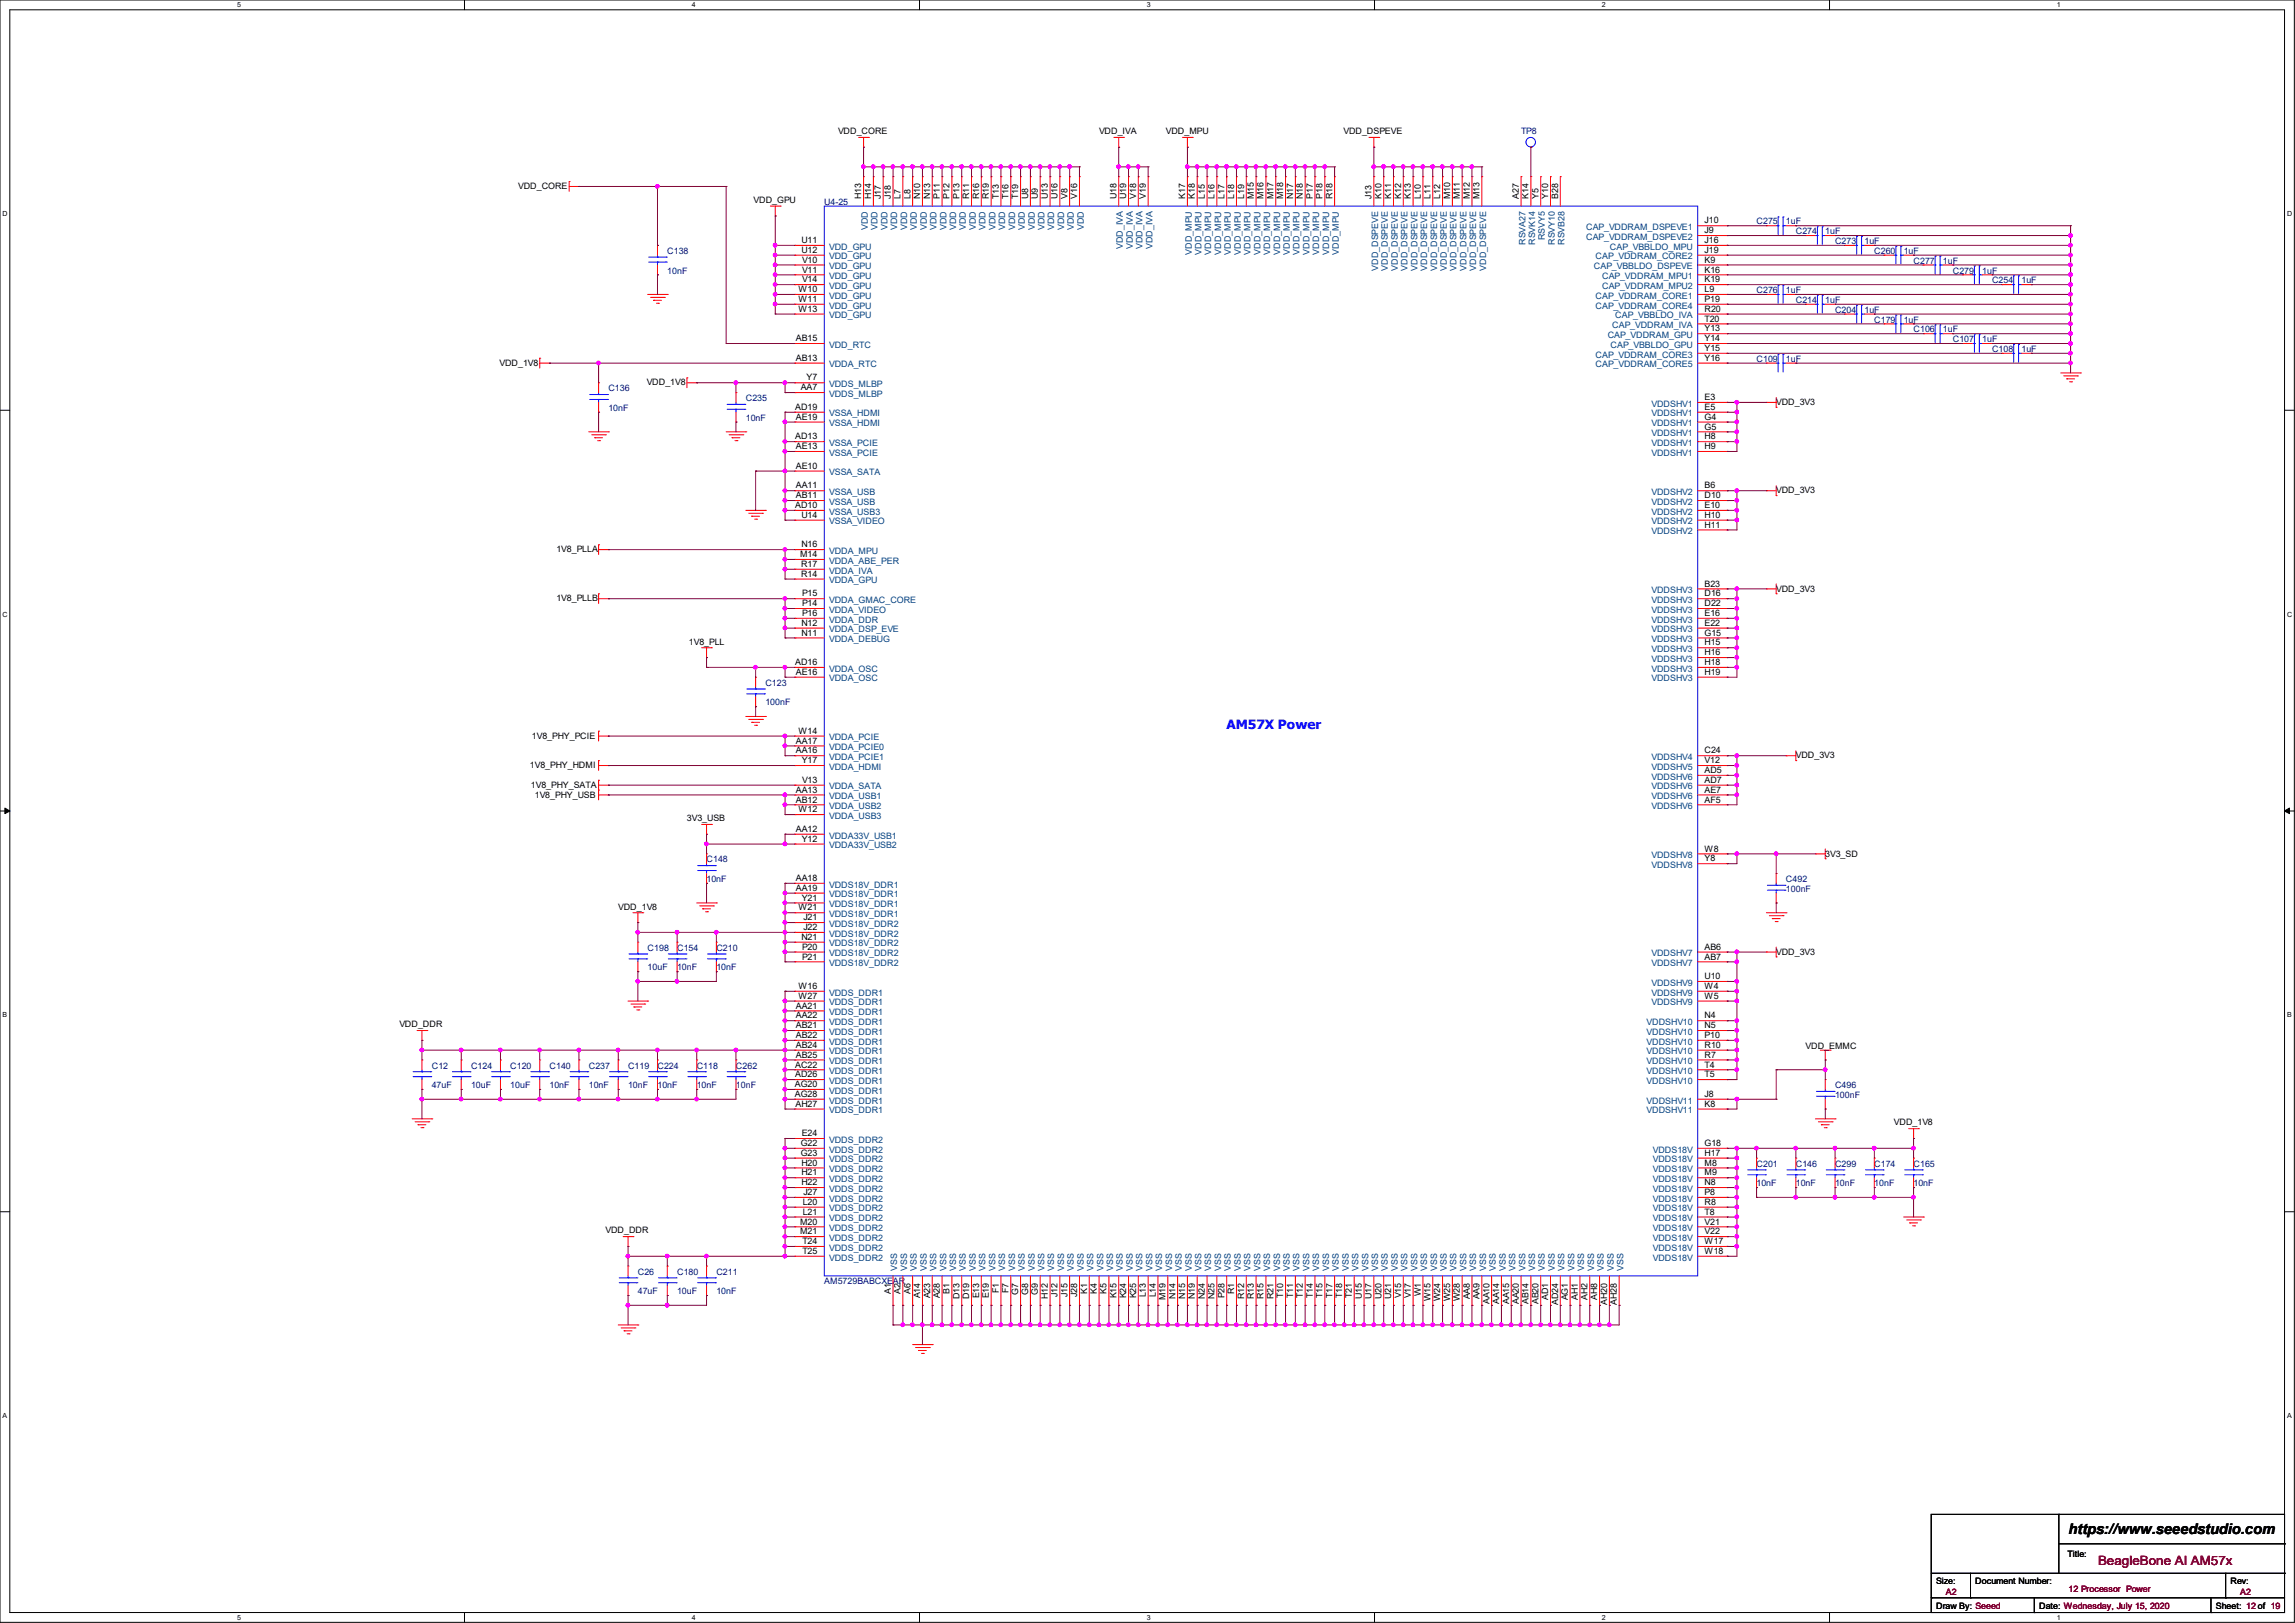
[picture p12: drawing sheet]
<svg xmlns="http://www.w3.org/2000/svg" width="297mm" height="210mm" viewBox="0 0 297 210" stroke-linecap="round" stroke-linejoin="round" font-family="sans-serif">
<defs><g id="words">
<text font-size="1.9" x="267.7" y="198.5">https://www.seeedstudio.com</text>
<text font-size="1.7" fill="#00f" x="158.7" y="94.4">AM57X Power</text>
<text font-size="1.7" fill="#800000" x="271.5" y="202.5">BeagleBone AI AM57x</text>
<g font-size="1.1">
<text x="108.5" y="17.4">VDD_CORE</text>
<text x="142.2" y="17.4">VDD_IVA</text>
<text x="150.9" y="17.4">VDD_MPU</text>
<text x="173.9" y="17.4">VDD_DSPEVE</text>
<text x="67.1" y="24.5">VDD_CORE</text>
<text x="97.5" y="26.2">VDD_GPU</text>
<text x="111.5" y="25.8" transform="rotate(-90 111.5 25.8)">H13</text>
<text x="112.7" y="25.8" transform="rotate(-90 112.7 25.8)">H14</text>
<text x="114" y="25.8" transform="rotate(-90 114 25.8)">J17</text>
<text x="115.3" y="25.8" transform="rotate(-90 115.3 25.8)">J18</text>
<text x="116.5" y="25.8" transform="rotate(-90 116.5 25.8)">L7</text>
<text x="117.8" y="25.8" transform="rotate(-90 117.8 25.8)">L8</text>
<text x="119.1" y="25.8" transform="rotate(-90 119.1 25.8)">N10</text>
<text x="120.4" y="25.8" transform="rotate(-90 120.4 25.8)">N13</text>
<text x="121.6" y="25.8" transform="rotate(-90 121.6 25.8)">P11</text>
<text x="122.9" y="25.8" transform="rotate(-90 122.9 25.8)">P12</text>
<text x="124.2" y="25.8" transform="rotate(-90 124.2 25.8)">P13</text>
<text x="125.4" y="25.8" transform="rotate(-90 125.4 25.8)">R11</text>
<text x="126.7" y="25.8" transform="rotate(-90 126.7 25.8)">R16</text>
<text x="128" y="25.8" transform="rotate(-90 128 25.8)">R19</text>
<text x="129.2" y="25.8" transform="rotate(-90 129.2 25.8)">T13</text>
<text x="130.5" y="25.8" transform="rotate(-90 130.5 25.8)">T16</text>
<text x="131.8" y="25.8" transform="rotate(-90 131.8 25.8)">T19</text>
<text x="133.1" y="25.8" transform="rotate(-90 133.1 25.8)">U8</text>
<text x="134.3" y="25.8" transform="rotate(-90 134.3 25.8)">U9</text>
<text x="135.6" y="25.8" transform="rotate(-90 135.6 25.8)">U13</text>
<text x="136.9" y="25.8" transform="rotate(-90 136.9 25.8)">U16</text>
<text x="138.1" y="25.8" transform="rotate(-90 138.1 25.8)">V8</text>
<text x="139.4" y="25.8" transform="rotate(-90 139.4 25.8)">V16</text>
<text x="144.5" y="25.8" transform="rotate(-90 144.5 25.8)">U18</text>
<text x="145.8" y="25.8" transform="rotate(-90 145.8 25.8)">U19</text>
<text x="147" y="25.8" transform="rotate(-90 147 25.8)">V18</text>
<text x="148.3" y="25.8" transform="rotate(-90 148.3 25.8)">V19</text>
<text x="153.4" y="25.8" transform="rotate(-90 153.4 25.8)">K17</text>
<text x="154.6" y="25.8" transform="rotate(-90 154.6 25.8)">K18</text>
<text x="155.9" y="25.8" transform="rotate(-90 155.9 25.8)">L15</text>
<text x="157.2" y="25.8" transform="rotate(-90 157.2 25.8)">L16</text>
<text x="158.5" y="25.8" transform="rotate(-90 158.5 25.8)">L17</text>
<text x="159.7" y="25.8" transform="rotate(-90 159.7 25.8)">L18</text>
<text x="161" y="25.8" transform="rotate(-90 161 25.8)">L19</text>
<text x="162.3" y="25.8" transform="rotate(-90 162.3 25.8)">M15</text>
<text x="163.5" y="25.8" transform="rotate(-90 163.5 25.8)">M16</text>
<text x="164.8" y="25.8" transform="rotate(-90 164.8 25.8)">M17</text>
<text x="166.1" y="25.8" transform="rotate(-90 166.1 25.8)">M18</text>
<text x="167.3" y="25.8" transform="rotate(-90 167.3 25.8)">N17</text>
<text x="168.6" y="25.8" transform="rotate(-90 168.6 25.8)">N18</text>
<text x="169.9" y="25.8" transform="rotate(-90 169.9 25.8)">P17</text>
<text x="171.2" y="25.8" transform="rotate(-90 171.2 25.8)">P18</text>
<text x="172.4" y="25.8" transform="rotate(-90 172.4 25.8)">R18</text>
<text x="177.5" y="25.8" transform="rotate(-90 177.5 25.8)">J13</text>
<text x="178.8" y="25.8" transform="rotate(-90 178.8 25.8)">K10</text>
<text x="180" y="25.8" transform="rotate(-90 180 25.8)">K11</text>
<text x="181.3" y="25.8" transform="rotate(-90 181.3 25.8)">K12</text>
<text x="182.6" y="25.8" transform="rotate(-90 182.6 25.8)">K13</text>
<text x="183.9" y="25.8" transform="rotate(-90 183.9 25.8)">L10</text>
<text x="185.1" y="25.8" transform="rotate(-90 185.1 25.8)">L11</text>
<text x="186.4" y="25.8" transform="rotate(-90 186.4 25.8)">L12</text>
<text x="187.7" y="25.8" transform="rotate(-90 187.7 25.8)">M10</text>
<text x="188.9" y="25.8" transform="rotate(-90 188.9 25.8)">M11</text>
<text x="190.2" y="25.8" transform="rotate(-90 190.2 25.8)">M12</text>
<text x="191.5" y="25.8" transform="rotate(-90 191.5 25.8)">M13</text>
<text x="196.6" y="25.8" transform="rotate(-90 196.6 25.8)">A27</text>
<text x="197.8" y="25.8" transform="rotate(-90 197.8 25.8)">K14</text>
<text x="199.1" y="25.8" transform="rotate(-90 199.1 25.8)">Y5</text>
<text x="200.4" y="25.8" transform="rotate(-90 200.4 25.8)">Y10</text>
<text x="201.6" y="25.8" transform="rotate(-90 201.6 25.8)">B28</text>
<text x="220.6" y="28.9">J10</text>
<text x="103.7" y="31.5">U11</text>
<text x="103.7" y="32.7">U12</text>
<text x="103.8" y="34">V10</text>
<text x="103.8" y="35.3">V11</text>
<text x="220.6" y="30.2">J9</text>
<text x="220.6" y="31.5">J16</text>
<text x="220.6" y="32.7">J19</text>
<text x="220.6" y="34">K9</text>
<text x="220.6" y="35.3">K16</text>
<text x="103.3" y="37.8">W10</text>
<text x="103.3" y="39.1">W11</text>
<text x="103.3" y="40.3">W13</text>
<text x="103.8" y="36.5">V14</text>
<text x="220.6" y="36.5">K19</text>
<text x="220.6" y="37.8">L9</text>
<text x="220.6" y="39.1">P19</text>
<text x="220.6" y="40.3">R20</text>
<text x="220.6" y="41.6">T20</text>
<text x="64.6" y="47.3">VDD_1V8</text>
<text x="103" y="44.2">AB15</text>
<text x="103" y="46.7">AB13</text>
<text x="220.6" y="42.9">Y13</text>
<text x="220.6" y="44.2">Y14</text>
<text x="220.6" y="45.4">Y15</text>
<text x="220.6" y="46.7">Y16</text>
<text x="83.7" y="49.9">VDD_1V8</text>
<text x="102.9" y="53">AD19</text>
<text x="103.6" y="50.5">AA7</text>
<text x="104.4" y="49.2">Y7</text>
<text x="220.6" y="51.8">E3</text>
<text x="220.6" y="53">E5</text>
<text x="229.9" y="52.4">VDD_3V3</text>
<text x="102.9" y="56.9">AD13</text>
<text x="103" y="54.3">AE19</text>
<text x="103" y="58.1">AE13</text>
<text x="220.6" y="54.3">G4</text>
<text x="220.6" y="55.6">G5</text>
<text x="220.6" y="56.9">H8</text>
<text x="220.6" y="58.1">H9</text>
<text x="102.9" y="65.7">AD10</text>
<text x="103" y="60.7">AE10</text>
<text x="103" y="63.2">AA11</text>
<text x="103" y="64.5">AB11</text>
<text x="220.6" y="63.2">B6</text>
<text x="220.6" y="64.5">D10</text>
<text x="220.6" y="65.7">E10</text>
<text x="229.9" y="63.8">VDD_3V3</text>
<text x="72" y="71.5">1V8_PLLA</text>
<text x="103.7" y="70.8">N16</text>
<text x="103.7" y="67">U14</text>
<text x="220.6" y="67">H10</text>
<text x="220.6" y="68.3">H11</text>
<text x="72" y="77.8">1V8_PLLB</text>
<text x="103.5" y="72.1">M14</text>
<text x="103.7" y="74.6">R14</text>
<text x="103.7" y="73.4">R17</text>
<text x="103.8" y="77.2">P15</text>
<text x="220.6" y="75.9">B23</text>
<text x="220.6" y="77.2">D16</text>
<text x="229.9" y="76.5">VDD_3V3</text>
<text x="89.2" y="83.4">1V8_PLL</text>
<text x="103.7" y="82.3">N11</text>
<text x="103.7" y="81">N12</text>
<text x="103.8" y="79.7">P16</text>
<text x="103.8" y="78.4">P14</text>
<text x="220.6" y="78.4">D22</text>
<text x="220.6" y="79.7">E16</text>
<text x="220.6" y="81">E22</text>
<text x="220.6" y="82.3">G15</text>
<text x="220.6" y="83.5">H15</text>
<text x="102.9" y="86.1">AD16</text>
<text x="103" y="87.3">AE16</text>
<text x="220.6" y="84.8">H16</text>
<text x="220.6" y="86.1">H18</text>
<text x="220.6" y="87.3">H19</text>
<text x="68.8" y="95.6">1V8_PHY_PCIE</text>
<text x="103.3" y="95">W14</text>
<text x="68.6" y="99.4">1V8_PHY_HDMI</text>
<text x="68.7" y="101.9">1V8_PHY_SATA</text>
<text x="103" y="96.2">AA17</text>
<text x="103" y="97.5">AA16</text>
<text x="103.8" y="98.8">Y17</text>
<text x="103.8" y="101.3">V13</text>
<text x="220.6" y="97.5">C24</text>
<text x="220.6" y="98.8">V12</text>
<text x="220.6" y="100">AD5</text>
<text x="220.6" y="101.3">AD7</text>
<text x="232.4" y="98.1">VDD_3V3</text>
<text x="69.2" y="103.2">1V8_PHY_USB</text>
<text x="88.9" y="106.3">3V3_USB</text>
<text x="103" y="102.6">AA13</text>
<text x="103" y="103.8">AB12</text>
<text x="103" y="107.7">AA12</text>
<text x="103.3" y="105.1">W12</text>
<text x="220.6" y="102.6">AE7</text>
<text x="220.6" y="103.8">AF5</text>
<text x="103.8" y="108.9">Y12</text>
<text x="220.6" y="110.2">W8</text>
<text x="220.6" y="111.5">Y8</text>
<text x="236.2" y="110.8">3V3_SD</text>
<text x="80" y="117.7">VDD_1V8</text>
<text x="103" y="114">AA18</text>
<text x="103" y="115.3">AA19</text>
<text x="103.3" y="117.8">W21</text>
<text x="103.8" y="116.5">Y21</text>
<text x="104" y="119.1">J21</text>
<text x="103.7" y="121.6">N21</text>
<text x="103.8" y="122.9">P20</text>
<text x="103.8" y="124.2">P21</text>
<text x="104" y="120.4">J22</text>
<text x="220.6" y="122.9">AB6</text>
<text x="220.6" y="124.2">AB7</text>
<text x="229.9" y="123.5">VDD_3V3</text>
<text x="103" y="130.5">AA21</text>
<text x="103" y="131.8">AA22</text>
<text x="103.3" y="128">W16</text>
<text x="103.3" y="129.2">W27</text>
<text x="220.6" y="126.7">U10</text>
<text x="220.6" y="128">W4</text>
<text x="220.6" y="129.2">W5</text>
<text x="220.6" y="131.8">N4</text>
<text x="51.7" y="132.9">VDD_DDR</text>
<text x="103" y="133.1">AB21</text>
<text x="103" y="134.3">AB22</text>
<text x="103" y="135.6">AB24</text>
<text x="103" y="136.9">AB25</text>
<text x="220.6" y="133.1">N5</text>
<text x="220.6" y="134.3">P10</text>
<text x="220.6" y="135.6">R10</text>
<text x="220.6" y="136.9">R7</text>
<text x="233.7" y="135.7">VDD_EMMC</text>
<text x="102.9" y="140.7">AG20</text>
<text x="102.9" y="141.9">AG28</text>
<text x="102.9" y="138.1">AC22</text>
<text x="102.9" y="139.4">AD26</text>
<text x="103" y="143.2">AH27</text>
<text x="220.6" y="138.1">T4</text>
<text x="220.6" y="139.4">T5</text>
<text x="220.6" y="141.9">J8</text>
<text x="220.6" y="143.2">K8</text>
<text x="103.6" y="148.3">G22</text>
<text x="103.6" y="149.6">G23</text>
<text x="103.8" y="147">E24</text>
<text x="220.6" y="148.3">G18</text>
<text x="220.6" y="149.6">H17</text>
<text x="245.1" y="145.6">VDD_1V8</text>
<text x="103.7" y="150.8">H20</text>
<text x="103.7" y="152.1">H21</text>
<text x="103.7" y="153.4">H22</text>
<text x="103.9" y="155.9">L20</text>
<text x="104" y="154.6">J27</text>
<text x="220.6" y="150.8">M8</text>
<text x="220.6" y="152.1">M9</text>
<text x="220.6" y="153.4">N8</text>
<text x="220.6" y="154.6">P8</text>
<text x="220.6" y="155.9">R8</text>
<text x="78.4" y="159.6">VDD_DDR</text>
<text x="103.5" y="158.5">M20</text>
<text x="103.5" y="159.7">M21</text>
<text x="103.8" y="161">T24</text>
<text x="103.9" y="157.2">L21</text>
<text x="220.6" y="157.2">T8</text>
<text x="220.6" y="158.5">V21</text>
<text x="220.6" y="159.7">V22</text>
<text x="220.6" y="161">W17</text>
<text x="103.8" y="162.3">T25</text>
<text x="115.3" y="167.4" transform="rotate(-90 115.3 167.4)">A1</text>
<text x="116.5" y="167.4" transform="rotate(-90 116.5 167.4)">A2</text>
<text x="117.8" y="167.4" transform="rotate(-90 117.8 167.4)">A6</text>
<text x="122.9" y="167.4" transform="rotate(-90 122.9 167.4)">B1</text>
<text x="129.2" y="167.3" transform="rotate(-90 129.2 167.3)">F1</text>
<text x="130.5" y="167.3" transform="rotate(-90 130.5 167.3)">F7</text>
<text x="131.8" y="167.5" transform="rotate(-90 131.8 167.5)">G7</text>
<text x="133.1" y="167.5" transform="rotate(-90 133.1 167.5)">G8</text>
<text x="134.3" y="167.5" transform="rotate(-90 134.3 167.5)">G9</text>
<text x="136.9" y="167.8" transform="rotate(-90 136.9 167.8)">J12</text>
<text x="138.1" y="167.8" transform="rotate(-90 138.1 167.8)">J15</text>
<text x="139.4" y="167.8" transform="rotate(-90 139.4 167.8)">J28</text>
<text x="140.7" y="167.4" transform="rotate(-90 140.7 167.4)">K1</text>
<text x="141.9" y="167.4" transform="rotate(-90 141.9 167.4)">K4</text>
<text x="143.2" y="167.4" transform="rotate(-90 143.2 167.4)">K5</text>
<text x="148.3" y="167.9" transform="rotate(-90 148.3 167.9)">L13</text>
<text x="149.6" y="167.9" transform="rotate(-90 149.6 167.9)">L14</text>
<text x="159.7" y="167.5" transform="rotate(-90 159.7 167.5)">R1</text>
<text x="166.1" y="168" transform="rotate(-90 166.1 168)">T10</text>
<text x="167.3" y="168" transform="rotate(-90 167.3 168)">T11</text>
<text x="168.6" y="168" transform="rotate(-90 168.6 168)">T12</text>
<text x="169.9" y="168" transform="rotate(-90 169.9 168)">T14</text>
<text x="171.2" y="168" transform="rotate(-90 171.2 168)">T15</text>
<text x="172.4" y="168" transform="rotate(-90 172.4 168)">T17</text>
<text x="173.7" y="168" transform="rotate(-90 173.7 168)">T18</text>
<text x="175" y="168" transform="rotate(-90 175 168)">T21</text>
<text x="183.9" y="167.7" transform="rotate(-90 183.9 167.7)">W1</text>
<text x="220.6" y="162.3">W18</text>
<text x="119.1" y="168" transform="rotate(-90 119.1 168)">A14</text>
<text x="120.4" y="168" transform="rotate(-90 120.4 168)">A23</text>
<text x="121.6" y="168" transform="rotate(-90 121.6 168)">A28</text>
<text x="124.2" y="168.1" transform="rotate(-90 124.2 168.1)">D13</text>
<text x="125.4" y="168.1" transform="rotate(-90 125.4 168.1)">D19</text>
<text x="126.7" y="168" transform="rotate(-90 126.7 168)">E13</text>
<text x="128" y="168" transform="rotate(-90 128 168)">E19</text>
<text x="135.6" y="168.1" transform="rotate(-90 135.6 168.1)">H12</text>
<text x="144.5" y="168" transform="rotate(-90 144.5 168)">K15</text>
<text x="145.8" y="168" transform="rotate(-90 145.8 168)">K24</text>
<text x="147" y="168" transform="rotate(-90 147 168)">K25</text>
<text x="150.8" y="168.2" transform="rotate(-90 150.8 168.2)">M19</text>
<text x="152.1" y="168.1" transform="rotate(-90 152.1 168.1)">N14</text>
<text x="153.4" y="168.1" transform="rotate(-90 153.4 168.1)">N15</text>
<text x="154.6" y="168.1" transform="rotate(-90 154.6 168.1)">N19</text>
<text x="155.9" y="168.1" transform="rotate(-90 155.9 168.1)">N24</text>
<text x="157.2" y="168.1" transform="rotate(-90 157.2 168.1)">N25</text>
<text x="158.5" y="168" transform="rotate(-90 158.5 168)">P28</text>
<text x="161" y="168.1" transform="rotate(-90 161 168.1)">R12</text>
<text x="162.3" y="168.1" transform="rotate(-90 162.3 168.1)">R13</text>
<text x="163.5" y="168.1" transform="rotate(-90 163.5 168.1)">R15</text>
<text x="164.8" y="168.1" transform="rotate(-90 164.8 168.1)">R21</text>
<text x="176.2" y="168.1" transform="rotate(-90 176.2 168.1)">U15</text>
<text x="177.5" y="168.1" transform="rotate(-90 177.5 168.1)">U17</text>
<text x="178.8" y="168.1" transform="rotate(-90 178.8 168.1)">U20</text>
<text x="180" y="168.1" transform="rotate(-90 180 168.1)">U21</text>
<text x="181.3" y="168" transform="rotate(-90 181.3 168)">V15</text>
<text x="182.6" y="168" transform="rotate(-90 182.6 168)">V17</text>
<text x="185.1" y="168.4" transform="rotate(-90 185.1 168.4)">W15</text>
<text x="186.4" y="168.4" transform="rotate(-90 186.4 168.4)">W24</text>
<text x="187.7" y="168.4" transform="rotate(-90 187.7 168.4)">W25</text>
<text x="188.9" y="168.4" transform="rotate(-90 188.9 168.4)">W28</text>
<text x="190.2" y="168.1" transform="rotate(-90 190.2 168.1)">AA8</text>
<text x="191.5" y="168.1" transform="rotate(-90 191.5 168.1)">AA9</text>
<text x="192.7" y="168.8" transform="rotate(-90 192.7 168.8)">AA10</text>
<text x="194" y="168.8" transform="rotate(-90 194 168.8)">AA14</text>
<text x="195.3" y="168.8" transform="rotate(-90 195.3 168.8)">AA15</text>
<text x="196.6" y="168.8" transform="rotate(-90 196.6 168.8)">AA20</text>
<text x="197.8" y="168.8" transform="rotate(-90 197.8 168.8)">AB14</text>
<text x="199.1" y="168.8" transform="rotate(-90 199.1 168.8)">AB20</text>
<text x="200.4" y="168.2" transform="rotate(-90 200.4 168.2)">AD1</text>
<text x="201.6" y="168.9" transform="rotate(-90 201.6 168.9)">AD24</text>
<text x="202.9" y="168.3" transform="rotate(-90 202.9 168.3)">AG1</text>
<text x="204.2" y="168.2" transform="rotate(-90 204.2 168.2)">AH1</text>
<text x="205.4" y="168.2" transform="rotate(-90 205.4 168.2)">AH2</text>
<text x="206.7" y="168.2" transform="rotate(-90 206.7 168.2)">AH8</text>
<text x="208" y="168.9" transform="rotate(-90 208 168.9)">AH20</text>
<text x="209.3" y="168.9" transform="rotate(-90 209.3 168.9)">AH28</text>
<text x="267.6" y="201.5">Title:</text>
<text x="250.6" y="204.9">Size:</text>
<text x="250.6" y="208.2">Draw By: Seeed</text>
<text x="255.6" y="204.9">Document Number:</text>
<text x="263.9" y="208.2">Date: Wednesday, July 15, 2020</text>
<text x="286.8" y="208.2">Sheet: 12 of 19</text>
<text x="288.7" y="204.9">Rev:</text>
</g>
<g font-size="1.1" fill="#000080">
<text x="196.8" y="17.4">TP8</text>
<text x="106.7" y="26.5">U4-25</text>
<text x="227.3" y="29">C275</text>
<text x="231.1" y="29">1uF</text>
<text x="86.4" y="32.9">C138</text>
<text x="86.4" y="35.4">10nF</text>
<text x="232.4" y="30.3">C274</text>
<text x="236.2" y="30.3">1uF</text>
<text x="237.5" y="31.6">C273</text>
<text x="241.3" y="31.6">1uF</text>
<text x="242.6" y="32.9">C260</text>
<text x="246.4" y="32.9">1uF</text>
<text x="247.6" y="34.1">C277</text>
<text x="251.5" y="34.1">1uF</text>
<text x="252.7" y="35.4">C279</text>
<text x="256.5" y="35.4">1uF</text>
<text x="227.3" y="37.9">C276</text>
<text x="231.1" y="37.9">1uF</text>
<text x="232.4" y="39.2">C214</text>
<text x="236.2" y="39.2">1uF</text>
<text x="237.5" y="40.5">C204</text>
<text x="241.3" y="40.5">1uF</text>
<text x="242.6" y="41.7">C179</text>
<text x="246.4" y="41.7">1uF</text>
<text x="257.8" y="36.7">C254</text>
<text x="261.6" y="36.7">1uF</text>
<text x="227.3" y="46.8">C109</text>
<text x="231.1" y="46.8">1uF</text>
<text x="247.6" y="43">C106</text>
<text x="251.5" y="43">1uF</text>
<text x="252.7" y="44.3">C107</text>
<text x="256.5" y="44.3">1uF</text>
<text x="257.8" y="45.6">C108</text>
<text x="261.6" y="45.6">1uF</text>
<text x="78.7" y="50.6">C136</text>
<text x="78.7" y="53.2">10nF</text>
<text x="96.5" y="51.9">C235</text>
<text x="96.5" y="54.4">10nF</text>
<text x="99.1" y="88.7">C123</text>
<text x="99.1" y="91.3">100nF</text>
<text x="91.4" y="111.6">C148</text>
<text x="91.4" y="114.1">10nF</text>
<text x="231.1" y="114.1">C492</text>
<text x="231.1" y="115.4">100nF</text>
<text x="83.8" y="123">C198</text>
<text x="83.8" y="125.6">10uF</text>
<text x="87.6" y="123">C154</text>
<text x="87.6" y="125.6">10nF</text>
<text x="92.7" y="123">C210</text>
<text x="92.7" y="125.6">10nF</text>
<text x="55.9" y="138.3">C12</text>
<text x="55.9" y="140.8">47uF</text>
<text x="61" y="138.3">C124</text>
<text x="61" y="140.8">10uF</text>
<text x="66" y="138.3">C120</text>
<text x="66" y="140.8">10uF</text>
<text x="71.1" y="138.3">C140</text>
<text x="71.1" y="140.8">10nF</text>
<text x="76.2" y="138.3">C237</text>
<text x="76.2" y="140.8">10nF</text>
<text x="81.3" y="138.3">C119</text>
<text x="81.3" y="140.8">10nF</text>
<text x="85.1" y="138.3">C224</text>
<text x="85.1" y="140.8">10nF</text>
<text x="90.2" y="138.3">C118</text>
<text x="90.2" y="140.8">10nF</text>
<text x="95.2" y="138.3">C262</text>
<text x="95.2" y="140.8">10nF</text>
<text x="237.5" y="140.8">C496</text>
<text x="237.5" y="142.1">100nF</text>
<text x="227.3" y="151">C201</text>
<text x="227.3" y="153.5">10nF</text>
<text x="232.4" y="151">C146</text>
<text x="232.4" y="153.5">10nF</text>
<text x="237.5" y="151">C299</text>
<text x="237.5" y="153.5">10nF</text>
<text x="242.6" y="151">C174</text>
<text x="242.6" y="153.5">10nF</text>
<text x="247.6" y="151">C165</text>
<text x="247.6" y="153.5">10nF</text>
<text x="82.5" y="164.9">C26</text>
<text x="82.5" y="167.5">47uF</text>
<text x="87.6" y="164.9">C180</text>
<text x="87.6" y="167.5">10uF</text>
<text x="92.7" y="164.9">C211</text>
<text x="92.7" y="167.5">10nF</text>
<text x="106.7" y="166.2">AM5729BABCXEAR</text>
</g>
<g font-size="1.1" fill="#004080">
<text x="112.3" y="29.8" transform="rotate(-90 112.3 29.8)">VDD</text>
<text x="113.6" y="29.8" transform="rotate(-90 113.6 29.8)">VDD</text>
<text x="114.9" y="29.8" transform="rotate(-90 114.9 29.8)">VDD</text>
<text x="116.1" y="29.8" transform="rotate(-90 116.1 29.8)">VDD</text>
<text x="117.4" y="29.8" transform="rotate(-90 117.4 29.8)">VDD</text>
<text x="118.7" y="29.8" transform="rotate(-90 118.7 29.8)">VDD</text>
<text x="119.9" y="29.8" transform="rotate(-90 119.9 29.8)">VDD</text>
<text x="121.2" y="29.8" transform="rotate(-90 121.2 29.8)">VDD</text>
<text x="122.5" y="29.8" transform="rotate(-90 122.5 29.8)">VDD</text>
<text x="123.7" y="29.8" transform="rotate(-90 123.7 29.8)">VDD</text>
<text x="125" y="29.8" transform="rotate(-90 125 29.8)">VDD</text>
<text x="126.3" y="29.8" transform="rotate(-90 126.3 29.8)">VDD</text>
<text x="127.6" y="29.8" transform="rotate(-90 127.6 29.8)">VDD</text>
<text x="128.8" y="29.8" transform="rotate(-90 128.8 29.8)">VDD</text>
<text x="130.1" y="29.8" transform="rotate(-90 130.1 29.8)">VDD</text>
<text x="131.4" y="29.8" transform="rotate(-90 131.4 29.8)">VDD</text>
<text x="132.6" y="29.8" transform="rotate(-90 132.6 29.8)">VDD</text>
<text x="133.9" y="29.8" transform="rotate(-90 133.9 29.8)">VDD</text>
<text x="135.2" y="29.8" transform="rotate(-90 135.2 29.8)">VDD</text>
<text x="136.4" y="29.8" transform="rotate(-90 136.4 29.8)">VDD</text>
<text x="137.7" y="29.8" transform="rotate(-90 137.7 29.8)">VDD</text>
<text x="139" y="29.8" transform="rotate(-90 139 29.8)">VDD</text>
<text x="140.3" y="29.8" transform="rotate(-90 140.3 29.8)">VDD</text>
<text x="205.3" y="29.8">CAP_VDDRAM_DSPEVE1</text>
<text x="107.3" y="32.3">VDD_GPU</text>
<text x="107.3" y="33.6">VDD_GPU</text>
<text x="107.3" y="34.8">VDD_GPU</text>
<text x="145.3" y="32.3" transform="rotate(-90 145.3 32.3)">VDD_IVA</text>
<text x="146.6" y="32.3" transform="rotate(-90 146.6 32.3)">VDD_IVA</text>
<text x="147.9" y="32.3" transform="rotate(-90 147.9 32.3)">VDD_IVA</text>
<text x="149.1" y="32.3" transform="rotate(-90 149.1 32.3)">VDD_IVA</text>
<text x="154.2" y="33" transform="rotate(-90 154.2 33)">VDD_MPU</text>
<text x="155.5" y="33" transform="rotate(-90 155.5 33)">VDD_MPU</text>
<text x="156.8" y="33" transform="rotate(-90 156.8 33)">VDD_MPU</text>
<text x="158" y="33" transform="rotate(-90 158 33)">VDD_MPU</text>
<text x="159.3" y="33" transform="rotate(-90 159.3 33)">VDD_MPU</text>
<text x="160.6" y="33" transform="rotate(-90 160.6 33)">VDD_MPU</text>
<text x="161.8" y="33" transform="rotate(-90 161.8 33)">VDD_MPU</text>
<text x="163.1" y="33" transform="rotate(-90 163.1 33)">VDD_MPU</text>
<text x="164.4" y="33" transform="rotate(-90 164.4 33)">VDD_MPU</text>
<text x="165.7" y="33" transform="rotate(-90 165.7 33)">VDD_MPU</text>
<text x="166.9" y="33" transform="rotate(-90 166.9 33)">VDD_MPU</text>
<text x="168.2" y="33" transform="rotate(-90 168.2 33)">VDD_MPU</text>
<text x="169.5" y="33" transform="rotate(-90 169.5 33)">VDD_MPU</text>
<text x="170.7" y="33" transform="rotate(-90 170.7 33)">VDD_MPU</text>
<text x="172" y="33" transform="rotate(-90 172 33)">VDD_MPU</text>
<text x="173.3" y="33" transform="rotate(-90 173.3 33)">VDD_MPU</text>
<text x="178.4" y="35.1" transform="rotate(-90 178.4 35.1)">VDD_DSPEVE</text>
<text x="179.6" y="35.1" transform="rotate(-90 179.6 35.1)">VDD_DSPEVE</text>
<text x="180.9" y="35.1" transform="rotate(-90 180.9 35.1)">VDD_DSPEVE</text>
<text x="182.2" y="35.1" transform="rotate(-90 182.2 35.1)">VDD_DSPEVE</text>
<text x="183.4" y="35.1" transform="rotate(-90 183.4 35.1)">VDD_DSPEVE</text>
<text x="184.7" y="35.1" transform="rotate(-90 184.7 35.1)">VDD_DSPEVE</text>
<text x="186" y="35.1" transform="rotate(-90 186 35.1)">VDD_DSPEVE</text>
<text x="187.2" y="35.1" transform="rotate(-90 187.2 35.1)">VDD_DSPEVE</text>
<text x="188.5" y="35.1" transform="rotate(-90 188.5 35.1)">VDD_DSPEVE</text>
<text x="189.8" y="35.1" transform="rotate(-90 189.8 35.1)">VDD_DSPEVE</text>
<text x="191.1" y="35.1" transform="rotate(-90 191.1 35.1)">VDD_DSPEVE</text>
<text x="192.3" y="35.1" transform="rotate(-90 192.3 35.1)">VDD_DSPEVE</text>
<text x="197.4" y="31.7" transform="rotate(-90 197.4 31.7)">RSVA27</text>
<text x="198.7" y="31.7" transform="rotate(-90 198.7 31.7)">RSVK14</text>
<text x="199.9" y="31.1" transform="rotate(-90 199.9 31.1)">RSVY5</text>
<text x="201.2" y="31.7" transform="rotate(-90 201.2 31.7)">RSVY10</text>
<text x="202.5" y="31.7" transform="rotate(-90 202.5 31.7)">RSVB28</text>
<text x="205.3" y="31">CAP_VDDRAM_DSPEVE2</text>
<text x="206.3" y="34.8">CAP_VBBLDO_DSPEVE</text>
<text x="206.5" y="33.6">CAP_VDDRAM_CORE2</text>
<text x="208.4" y="32.3">CAP_VBBLDO_MPU</text>
<text x="107.3" y="36.1">VDD_GPU</text>
<text x="107.3" y="37.4">VDD_GPU</text>
<text x="107.3" y="38.7">VDD_GPU</text>
<text x="107.3" y="39.9">VDD_GPU</text>
<text x="107.3" y="41.2">VDD_GPU</text>
<text x="206.5" y="38.7">CAP_VDDRAM_CORE1</text>
<text x="206.5" y="39.9">CAP_VDDRAM_CORE4</text>
<text x="207.3" y="36.1">CAP_VDDRAM_MPU1</text>
<text x="207.3" y="37.4">CAP_VDDRAM_MPU2</text>
<text x="209" y="41.2">CAP_VBBLDO_IVA</text>
<text x="107.3" y="45">VDD_RTC</text>
<text x="107.3" y="47.5">VDDA_RTC</text>
<text x="206.5" y="46.3">CAP_VDDRAM_CORE3</text>
<text x="206.5" y="47.5">CAP_VDDRAM_CORE5</text>
<text x="208.1" y="43.7">CAP_VDDRAM_GPU</text>
<text x="208.4" y="45">CAP_VBBLDO_GPU</text>
<text x="208.7" y="42.5">CAP_VDDRAM_IVA</text>
<text x="107.3" y="50.1">VDDS_MLBP</text>
<text x="107.3" y="51.4">VDDS_MLBP</text>
<text x="107.3" y="53.9">VSSA_HDMI</text>
<text x="213.7" y="52.6">VDDSHV1</text>
<text x="213.7" y="53.9">VDDSHV1</text>
<text x="107.3" y="55.2">VSSA_HDMI</text>
<text x="107.3" y="57.7">VSSA_PCIE</text>
<text x="107.3" y="59">VSSA_PCIE</text>
<text x="213.7" y="55.2">VDDSHV1</text>
<text x="213.7" y="56.4">VDDSHV1</text>
<text x="213.7" y="57.7">VDDSHV1</text>
<text x="213.7" y="59">VDDSHV1</text>
<text x="107.3" y="61.5">VSSA_SATA</text>
<text x="107.3" y="64.1">VSSA_USB</text>
<text x="107.3" y="65.3">VSSA_USB</text>
<text x="213.7" y="64.1">VDDSHV2</text>
<text x="213.7" y="65.3">VDDSHV2</text>
<text x="107.3" y="71.7">VDDA_MPU</text>
<text x="107.3" y="66.6">VSSA_USB3</text>
<text x="107.3" y="67.9">VSSA_VIDEO</text>
<text x="213.7" y="66.6">VDDSHV2</text>
<text x="213.7" y="67.9">VDDSHV2</text>
<text x="213.7" y="69.1">VDDSHV2</text>
<text x="107.3" y="72.9">VDDA_ABE_PER</text>
<text x="107.3" y="75.5">VDDA_GPU</text>
<text x="107.3" y="74.2">VDDA_IVA</text>
<text x="213.7" y="76.8">VDDSHV3</text>
<text x="107.3" y="80.6">VDDA_DDR</text>
<text x="107.3" y="83.1">VDDA_DEBUG</text>
<text x="107.3" y="81.8">VDDA_DSP_EVE</text>
<text x="107.3" y="78">VDDA_GMAC_CORE</text>
<text x="107.3" y="79.3">VDDA_VIDEO</text>
<text x="213.7" y="78">VDDSHV3</text>
<text x="213.7" y="79.3">VDDSHV3</text>
<text x="213.7" y="80.6">VDDSHV3</text>
<text x="213.7" y="81.8">VDDSHV3</text>
<text x="213.7" y="83.1">VDDSHV3</text>
<text x="107.3" y="86.9">VDDA_OSC</text>
<text x="107.3" y="88.2">VDDA_OSC</text>
<text x="213.7" y="84.4">VDDSHV3</text>
<text x="213.7" y="85.6">VDDSHV3</text>
<text x="213.7" y="86.9">VDDSHV3</text>
<text x="213.7" y="88.2">VDDSHV3</text>
<text x="107.3" y="95.8">VDDA_PCIE</text>
<text x="107.3" y="99.6">VDDA_HDMI</text>
<text x="107.3" y="97.1">VDDA_PCIE0</text>
<text x="107.3" y="98.3">VDDA_PCIE1</text>
<text x="213.7" y="98.3">VDDSHV4</text>
<text x="213.7" y="99.6">VDDSHV5</text>
<text x="213.7" y="100.9">VDDSHV6</text>
<text x="107.3" y="103.4">VDDA_USB1</text>
<text x="107.3" y="104.7">VDDA_USB2</text>
<text x="107.3" y="102.2">VDDA_SATA</text>
<text x="107.3" y="106">VDDA_USB3</text>
<text x="213.7" y="102.2">VDDSHV6</text>
<text x="213.7" y="103.4">VDDSHV6</text>
<text x="213.7" y="104.7">VDDSHV6</text>
<text x="107.3" y="108.5">VDDA33V_USB1</text>
<text x="107.3" y="109.8">VDDA33V_USB2</text>
<text x="213.7" y="111">VDDSHV8</text>
<text x="213.7" y="112.3">VDDSHV8</text>
<text x="107.3" y="114.9">VDDS18V_DDR1</text>
<text x="107.3" y="116.1">VDDS18V_DDR1</text>
<text x="107.3" y="117.4">VDDS18V_DDR1</text>
<text x="107.3" y="118.7">VDDS18V_DDR1</text>
<text x="107.3" y="119.9">VDDS18V_DDR2</text>
<text x="107.3" y="121.2">VDDS18V_DDR2</text>
<text x="107.3" y="122.5">VDDS18V_DDR2</text>
<text x="107.3" y="123.7">VDDS18V_DDR2</text>
<text x="107.3" y="125">VDDS18V_DDR2</text>
<text x="213.7" y="123.7">VDDSHV7</text>
<text x="213.7" y="125">VDDSHV7</text>
<text x="107.3" y="128.8">VDDS_DDR1</text>
<text x="107.3" y="130.1">VDDS_DDR1</text>
<text x="107.3" y="131.4">VDDS_DDR1</text>
<text x="213.7" y="127.6">VDDSHV9</text>
<text x="213.7" y="128.8">VDDSHV9</text>
<text x="213.7" y="130.1">VDDSHV9</text>
<text x="107.3" y="132.6">VDDS_DDR1</text>
<text x="107.3" y="133.9">VDDS_DDR1</text>
<text x="107.3" y="135.2">VDDS_DDR1</text>
<text x="107.3" y="136.4">VDDS_DDR1</text>
<text x="107.3" y="137.7">VDDS_DDR1</text>
<text x="213.1" y="132.6">VDDSHV10</text>
<text x="213.1" y="133.9">VDDSHV10</text>
<text x="213.1" y="135.2">VDDSHV10</text>
<text x="213.1" y="136.4">VDDSHV10</text>
<text x="213.1" y="137.7">VDDSHV10</text>
<text x="107.3" y="139">VDDS_DDR1</text>
<text x="107.3" y="140.3">VDDS_DDR1</text>
<text x="107.3" y="141.5">VDDS_DDR1</text>
<text x="107.3" y="142.8">VDDS_DDR1</text>
<text x="213.1" y="139">VDDSHV10</text>
<text x="213.1" y="140.3">VDDSHV10</text>
<text x="213.1" y="142.8">VDDSHV11</text>
<text x="107.3" y="144.1">VDDS_DDR1</text>
<text x="107.3" y="147.9">VDDS_DDR2</text>
<text x="107.3" y="149.1">VDDS_DDR2</text>
<text x="213.1" y="144.1">VDDSHV11</text>
<text x="213.9" y="149.1">VDDS18V</text>
<text x="107.3" y="150.4">VDDS_DDR2</text>
<text x="107.3" y="151.7">VDDS_DDR2</text>
<text x="107.3" y="153">VDDS_DDR2</text>
<text x="107.3" y="154.2">VDDS_DDR2</text>
<text x="107.3" y="155.5">VDDS_DDR2</text>
<text x="213.9" y="150.4">VDDS18V</text>
<text x="213.9" y="151.7">VDDS18V</text>
<text x="213.9" y="153">VDDS18V</text>
<text x="213.9" y="154.2">VDDS18V</text>
<text x="213.9" y="155.5">VDDS18V</text>
<text x="107.3" y="156.8">VDDS_DDR2</text>
<text x="107.3" y="158">VDDS_DDR2</text>
<text x="107.3" y="159.3">VDDS_DDR2</text>
<text x="107.3" y="160.6">VDDS_DDR2</text>
<text x="107.3" y="161.8">VDDS_DDR2</text>
<text x="213.9" y="156.8">VDDS18V</text>
<text x="213.9" y="158">VDDS18V</text>
<text x="213.9" y="159.3">VDDS18V</text>
<text x="213.9" y="160.6">VDDS18V</text>
<text x="213.9" y="161.8">VDDS18V</text>
<text x="107.3" y="163.1">VDDS_DDR2</text>
<text x="116.1" y="164.5" transform="rotate(-90 116.1 164.5)">VSS</text>
<text x="117.4" y="164.5" transform="rotate(-90 117.4 164.5)">VSS</text>
<text x="118.7" y="164.5" transform="rotate(-90 118.7 164.5)">VSS</text>
<text x="119.9" y="164.5" transform="rotate(-90 119.9 164.5)">VSS</text>
<text x="121.2" y="164.5" transform="rotate(-90 121.2 164.5)">VSS</text>
<text x="122.5" y="164.5" transform="rotate(-90 122.5 164.5)">VSS</text>
<text x="123.7" y="164.5" transform="rotate(-90 123.7 164.5)">VSS</text>
<text x="125" y="164.5" transform="rotate(-90 125 164.5)">VSS</text>
<text x="126.3" y="164.5" transform="rotate(-90 126.3 164.5)">VSS</text>
<text x="127.6" y="164.5" transform="rotate(-90 127.6 164.5)">VSS</text>
<text x="128.8" y="164.5" transform="rotate(-90 128.8 164.5)">VSS</text>
<text x="130.1" y="164.5" transform="rotate(-90 130.1 164.5)">VSS</text>
<text x="131.4" y="164.5" transform="rotate(-90 131.4 164.5)">VSS</text>
<text x="132.6" y="164.5" transform="rotate(-90 132.6 164.5)">VSS</text>
<text x="133.9" y="164.5" transform="rotate(-90 133.9 164.5)">VSS</text>
<text x="135.2" y="164.5" transform="rotate(-90 135.2 164.5)">VSS</text>
<text x="136.4" y="164.5" transform="rotate(-90 136.4 164.5)">VSS</text>
<text x="137.7" y="164.5" transform="rotate(-90 137.7 164.5)">VSS</text>
<text x="139" y="164.5" transform="rotate(-90 139 164.5)">VSS</text>
<text x="140.3" y="164.5" transform="rotate(-90 140.3 164.5)">VSS</text>
<text x="141.5" y="164.5" transform="rotate(-90 141.5 164.5)">VSS</text>
<text x="142.8" y="164.5" transform="rotate(-90 142.8 164.5)">VSS</text>
<text x="144.1" y="164.5" transform="rotate(-90 144.1 164.5)">VSS</text>
<text x="145.3" y="164.5" transform="rotate(-90 145.3 164.5)">VSS</text>
<text x="146.6" y="164.5" transform="rotate(-90 146.6 164.5)">VSS</text>
<text x="147.9" y="164.5" transform="rotate(-90 147.9 164.5)">VSS</text>
<text x="149.1" y="164.5" transform="rotate(-90 149.1 164.5)">VSS</text>
<text x="150.4" y="164.5" transform="rotate(-90 150.4 164.5)">VSS</text>
<text x="151.7" y="164.5" transform="rotate(-90 151.7 164.5)">VSS</text>
<text x="153" y="164.5" transform="rotate(-90 153 164.5)">VSS</text>
<text x="154.2" y="164.5" transform="rotate(-90 154.2 164.5)">VSS</text>
<text x="155.5" y="164.5" transform="rotate(-90 155.5 164.5)">VSS</text>
<text x="156.8" y="164.5" transform="rotate(-90 156.8 164.5)">VSS</text>
<text x="158" y="164.5" transform="rotate(-90 158 164.5)">VSS</text>
<text x="159.3" y="164.5" transform="rotate(-90 159.3 164.5)">VSS</text>
<text x="160.6" y="164.5" transform="rotate(-90 160.6 164.5)">VSS</text>
<text x="161.8" y="164.5" transform="rotate(-90 161.8 164.5)">VSS</text>
<text x="163.1" y="164.5" transform="rotate(-90 163.1 164.5)">VSS</text>
<text x="164.4" y="164.5" transform="rotate(-90 164.4 164.5)">VSS</text>
<text x="165.7" y="164.5" transform="rotate(-90 165.7 164.5)">VSS</text>
<text x="166.9" y="164.5" transform="rotate(-90 166.9 164.5)">VSS</text>
<text x="168.2" y="164.5" transform="rotate(-90 168.2 164.5)">VSS</text>
<text x="169.5" y="164.5" transform="rotate(-90 169.5 164.5)">VSS</text>
<text x="170.7" y="164.5" transform="rotate(-90 170.7 164.5)">VSS</text>
<text x="172" y="164.5" transform="rotate(-90 172 164.5)">VSS</text>
<text x="173.3" y="164.5" transform="rotate(-90 173.3 164.5)">VSS</text>
<text x="174.5" y="164.5" transform="rotate(-90 174.5 164.5)">VSS</text>
<text x="175.8" y="164.5" transform="rotate(-90 175.8 164.5)">VSS</text>
<text x="177.1" y="164.5" transform="rotate(-90 177.1 164.5)">VSS</text>
<text x="178.4" y="164.5" transform="rotate(-90 178.4 164.5)">VSS</text>
<text x="179.6" y="164.5" transform="rotate(-90 179.6 164.5)">VSS</text>
<text x="180.9" y="164.5" transform="rotate(-90 180.9 164.5)">VSS</text>
<text x="182.2" y="164.5" transform="rotate(-90 182.2 164.5)">VSS</text>
<text x="183.4" y="164.5" transform="rotate(-90 183.4 164.5)">VSS</text>
<text x="184.7" y="164.5" transform="rotate(-90 184.7 164.5)">VSS</text>
<text x="186" y="164.5" transform="rotate(-90 186 164.5)">VSS</text>
<text x="187.2" y="164.5" transform="rotate(-90 187.2 164.5)">VSS</text>
<text x="188.5" y="164.5" transform="rotate(-90 188.5 164.5)">VSS</text>
<text x="189.8" y="164.5" transform="rotate(-90 189.8 164.5)">VSS</text>
<text x="191.1" y="164.5" transform="rotate(-90 191.1 164.5)">VSS</text>
<text x="192.3" y="164.5" transform="rotate(-90 192.3 164.5)">VSS</text>
<text x="193.6" y="164.5" transform="rotate(-90 193.6 164.5)">VSS</text>
<text x="194.9" y="164.5" transform="rotate(-90 194.9 164.5)">VSS</text>
<text x="196.1" y="164.5" transform="rotate(-90 196.1 164.5)">VSS</text>
<text x="197.4" y="164.5" transform="rotate(-90 197.4 164.5)">VSS</text>
<text x="198.7" y="164.5" transform="rotate(-90 198.7 164.5)">VSS</text>
<text x="199.9" y="164.5" transform="rotate(-90 199.9 164.5)">VSS</text>
<text x="201.2" y="164.5" transform="rotate(-90 201.2 164.5)">VSS</text>
<text x="202.5" y="164.5" transform="rotate(-90 202.5 164.5)">VSS</text>
<text x="203.8" y="164.5" transform="rotate(-90 203.8 164.5)">VSS</text>
<text x="205" y="164.5" transform="rotate(-90 205 164.5)">VSS</text>
<text x="206.3" y="164.5" transform="rotate(-90 206.3 164.5)">VSS</text>
<text x="207.6" y="164.5" transform="rotate(-90 207.6 164.5)">VSS</text>
<text x="208.8" y="164.5" transform="rotate(-90 208.8 164.5)">VSS</text>
<text x="210.1" y="164.5" transform="rotate(-90 210.1 164.5)">VSS</text>
<text x="213.9" y="163.1">VDDS18V</text>
</g>
<g font-size="1.1" fill="#800000">
<text x="251.8" y="206.3">A2</text>
<text x="267.7" y="206">12 Processor Power</text>
<text x="289.9" y="206.3">A2</text>
</g>
<g font-size=".9">
<text x="30.7" y=".9">5</text>
<text x="89.5" y=".9">4</text>
<text x="148.4" y=".9">3</text>
<text x="207.3" y=".9">2</text>
<text x="266.2" y=".9">1</text>
<text x=".3" y="28">D</text>
<text x="296" y="28">D</text>
<text x=".3" y="79.8">C</text>
<text x="296" y="79.8">C</text>
<text x=".3" y="131.7">B</text>
<text x="296" y="131.7">B</text>
<text x=".3" y="183.5">A</text>
<text x="296" y="183.5">A</text>
<text x="30.7" y="209.6">5</text>
<text x="89.5" y="209.6">4</text>
<text x="148.4" y="209.6">3</text>
<text x="207.3" y="209.6">2</text>
<text x="266.2" y="209.6">1</text>
</g>
</g></defs>
<path d="M0 0h296.9v209.9h-296.9zM1.3 1.3h294.4v207.4h-294.4z" fill="none" stroke="#000" stroke-width=".13"/>
<g fill="#fff">
<path d="M30.7 .1h.5v1h-.5z"/>
<path d="M30.7 208.8h.5v1h-.5z"/>
</g>
<path d="M60.1 0v1.3M60.1 208.7v1.2" fill="none" stroke="#000" stroke-width=".13"/>
<g fill="#fff">
<path d="M89.5 .1h.5v1h-.5z"/>
<path d="M89.5 208.8h.5v1h-.5z"/>
</g>
<path d="M119 0v1.3M119 208.7v1.2" fill="none" stroke="#000" stroke-width=".13"/>
<g fill="#fff">
<path d="M148.4 .1h.5v1h-.5z"/>
<path d="M148.4 208.8h.5v1h-.5z"/>
</g>
<path d="M177.9 0v1.3M177.9 208.7v1.2" fill="none" stroke="#000" stroke-width=".13"/>
<g fill="#fff">
<path d="M207.3 .1h.5v1h-.5z"/>
<path d="M207.3 208.8h.5v1h-.5z"/>
</g>
<path d="M236.8 0v1.3M236.8 208.7v1.2" fill="none" stroke="#000" stroke-width=".13"/>
<g fill="#fff">
<path d="M266.2 .1h.5v1h-.5z"/>
<path d="M266.2 208.8h.5v1h-.5z"/>
<path d="M.3 27.2h.7v1h-.7z"/>
<path d="M296 27.2h.6v1h-.6z"/>
<path d="M.3 79h.7v1h-.7z"/>
<path d="M296 79h.6v1h-.6z"/>
</g>
<path d="M0 53.1h1.3M295.7 53.1h1.2" fill="none" stroke="#000" stroke-width=".13"/>
<g fill="#fff">
<path d="M.3 130.9h.6v1h-.6z"/>
<path d="M296 130.9h.6v1h-.6z"/>
</g>
<path d="M0 104.9h1.3M295.7 104.9h1.2" fill="none" stroke="#000" stroke-width=".13"/>
<path d="M.6 104.6l.7 .3-.7 .4zM295.7 104.9l.6-.3v.7z" fill="#000" stroke="#000" stroke-width=".13"/>
<g fill="#fff">
<path d="M.3 182.7h.6v1h-.6z"/>
<path d="M296 182.7h.5v1h-.5z"/>
</g>
<g fill="none" stroke="#000" stroke-width=".13">
<path d="M0 156.8h1.3M295.7 156.8h1.2M249.9 196h45.8v12.7h-45.8zM266.4 196h.1M266.4 196v7.6M266.4 199.8h29.3M295.7 199.8h.1M249.9 206.8h.1M249.9 206.8h45.8M249.9 203.6h45.8M255 206.8h.1M255 203.6v3.2"/>
<path d="M263.3 208.7h.1M263.3 206.8v1.9M286.1 208.7h.1M286.1 206.8v1.9M288 206.8h.1M288 203.6v3.2M295.7 203.6h.1"/>
</g>
<g fill="none" stroke="#f00" stroke-width=".13">
<path d="M111.1 17.8h1.3M111.8 19h.1M111.8 17.8v1.2M112.4 17.8h.1M144.1 17.8h1.3M144.8 19h.1M144.8 17.8v1.2M145.4 17.8h.1M153 17.8h1.3M153.7 19h.1M153.7 17.8v1.2M154.3 17.8h.1"/>
<path d="M177.2 17.8h1.2M177.8 19h.1M177.8 17.8v1.2M178.4 17.8h.1M198.1 19h.1M73.7 23.5h.1M73.7 24.1h1.2M73.7 23.5v1.3M74.9 24.1h.1M83.8 38.1h2.6M84.2 38.5h1.8M84.6 38.9h.1"/>
<path d="M84.6 38.9h1M85 39.2h.2M85.1 31.7h.1M85.1 35.6h.1M85.1 31.7v1.3M85.1 34.3v1.3M85.2 39.2h.1M86 38.5h.1M86.4 38.1h.1M99.7 26.7h1.3M100.3 27.9h.1M100.3 26.7v1.2"/>
<path d="M101 26.7h.1M102.9 31.7h.1M102.9 33h.1M102.9 34.3h.1M102.9 35.6h.1M102.9 36.8h.1M102.9 38.1h.1M102.9 39.4h.1M102.9 38.1h3.8M102.9 36.8h3.8M102.9 33h3.8M102.9 39.4h3.8"/>
<path d="M102.9 34.3h3.8M102.9 31.7h3.8M102.9 35.6h3.8M111.8 22.9h.1M111.8 22.9v3.8M113 22.9h.1M113 22.9v3.8M114.3 22.9h.1M114.3 22.9v3.8M115.6 22.9h.1M115.6 22.9v3.8M116.8 22.9h.1"/>
<path d="M116.8 22.9v3.8M118.1 22.9h.1M118.1 22.9v3.8M119.4 22.9h.1M119.4 22.9v3.8M120.6 22.9h.1M120.6 22.9v3.8M121.9 22.9h.1M121.9 22.9v3.8M123.2 22.9h.1M123.2 22.9v3.8M124.5 22.9h.1"/>
<path d="M124.5 22.9v3.8M125.7 22.9h.1M125.7 22.9v3.8M127 22.9h.1M127 22.9v3.8M128.3 22.9h.1M128.3 22.9v3.8M129.5 22.9h.1M129.5 22.9v3.8M130.8 22.9h.1M130.8 22.9v3.8M132.1 22.9h.1"/>
<path d="M132.1 22.9v3.8M133.3 22.9h.1M133.3 22.9v3.8M134.6 22.9h.1M134.6 22.9v3.8M135.9 22.9h.1M135.9 22.9v3.8M137.2 22.9h.1M137.2 22.9v3.8M138.4 22.9h.1M138.4 22.9v3.8M139.7 22.9h.1"/>
<path d="M139.7 22.9v3.8M144.8 22.9h.1M144.8 22.9v3.8M146 22.9h.1M146 22.9v3.8M147.3 22.9h.1M147.3 22.9v3.8M148.6 22.9h.1M148.6 22.9v3.8M153.7 22.9h.1M153.7 22.9v3.8M154.9 22.9h.1"/>
<path d="M154.9 22.9v3.8M156.2 22.9h.1M156.2 22.9v3.8M157.5 22.9h.1M157.5 22.9v3.8M158.7 22.9h.1M158.7 22.9v3.8M160 22.9h.1M160 22.9v3.8M161.3 22.9h.1M161.3 22.9v3.8M162.6 22.9h.1"/>
<path d="M162.6 22.9v3.8M163.8 22.9h.1M163.8 22.9v3.8M165.1 22.9h.1M165.1 22.9v3.8M166.4 22.9h.1M166.4 22.9v3.8M167.6 22.9h.1M167.6 22.9v3.8M168.9 22.9h.1M168.9 22.9v3.8M170.2 22.9h.1"/>
<path d="M170.2 22.9v3.8M171.4 22.9h.1M171.4 22.9v3.8M172.7 22.9h.1M172.7 22.9v3.8M177.8 22.9h.1M177.8 22.9v3.8M179.1 22.9h.1M179.1 22.9v3.8M180.3 22.9h.1M180.3 22.9v3.8M181.6 22.9h.1"/>
<path d="M181.6 22.9v3.8M182.9 22.9h.1M182.9 22.9v3.8M184.1 22.9h.1M184.1 22.9v3.8M185.4 22.9h.1M185.4 22.9v3.8M186.7 22.9h.1M186.7 22.9v3.8M188 22.9h.1M188 22.9v3.8M189.2 22.9h.1"/>
<path d="M189.2 22.9v3.8M190.5 22.9h.1M190.5 22.9v3.8M191.8 22.9h.1M191.8 22.9v3.8M196.8 22.9h.1M196.8 22.9v3.8M198.1 22.9h.1M198.1 22.9v3.8M199.4 22.9h.1M199.4 22.9v3.8M200.7 22.9h.1"/>
<path d="M200.7 22.9v3.8M201.9 22.9h.1M201.9 22.9v3.8M219.7 38.1h3.8M219.7 30.5h3.8M219.7 36.8h3.8M219.7 33h3.8M219.7 39.4h3.8M219.7 34.3h3.8M219.7 29.2h3.8M219.7 31.7h3.8M219.7 35.6h3.8"/>
<path d="M223.5 29.2h.1M223.5 30.5h.1M223.5 31.7h.1M223.5 33h.1M223.5 34.3h.1M223.5 35.6h.1M223.5 36.8h.1M223.5 38.1h.1M223.5 39.4h.1M228.6 29.2h.1M228.6 38.1h.1M228.6 38.1h1.3"/>
<path d="M228.6 29.2h1.3M231.1 38.1h1.3M231.1 29.2h1.3M232.4 29.2h.1M232.4 38.1h.1M233.7 30.5h.1M233.7 39.4h.1M233.7 30.5h1.2M233.7 39.4h1.2M236.2 30.5h1.3M236.2 39.4h1.3M237.5 30.5h.1"/>
<path d="M237.5 39.4h.1M238.8 31.7h.1M238.8 31.7h1.2M241.3 31.7h1.3M242.6 31.7h.1M243.8 33h.1M243.8 33h1.3M246.4 33h1.2M247.6 33h.1M248.9 34.3h.1M248.9 34.3h1.3M251.5 34.3h1.2"/>
<path d="M252.7 34.3h.1M254 35.6h.1M254 35.6h1.3M256.5 35.6h1.3M257.8 35.6h.1M259.1 36.8h.1M259.1 36.8h1.2M261.6 36.8h1.3M262.9 36.8h.1M69.8 46.4h.1M69.8 47h1.3M69.8 46.4v1.2"/>
<path d="M71.1 47h.1M76.2 55.9h2.5M76.6 56.3h1.8M77 56.6h.1M77 56.6h1M77.3 57h.3M77.5 49.5h.1M77.5 53.3h.1M77.5 49.5v1.3M77.5 52.1v1.2M77.6 57h.1M78.4 56.3h.1"/>
<path d="M78.7 55.9h.1M88.9 48.9h.1M88.9 49.5h1.3M88.9 48.9v1.3M90.2 49.5h.1M94 55.9h2.5M94.4 56.3h1.7M94.7 56.6h.1M94.7 56.6h1.1M95.1 57h.3M95.2 50.8h.1M95.2 54.6h.1"/>
<path d="M95.2 50.8v1.3M95.2 53.3v1.3M95.4 57h.1M96.1 56.3h.1M96.5 55.9h.1M102.9 40.6h.1M102.9 44.4h.1M102.9 49.5h.1M102.9 50.8h.1M102.9 53.3h.1M102.9 54.6h.1M102.9 57.1h.1"/>
<path d="M102.9 58.4h.1M102.9 47h.1M102.9 47h3.8M102.9 49.5h3.8M102.9 40.6h3.8M102.9 44.4h3.8M102.9 50.8h3.8M102.9 53.3h3.8M102.9 54.6h3.8M102.9 57.1h3.8M102.9 58.4h3.8M219.7 47h3.8"/>
<path d="M219.7 52.1h3.8M219.7 55.9h3.8M219.7 41.9h3.8M219.7 40.6h3.8M219.7 44.4h3.8M219.7 53.3h3.8M219.7 54.6h3.8M219.7 57.1h3.8M219.7 58.4h3.8M219.7 43.2h3.8M219.7 45.7h3.8M223.5 52.1h.1"/>
<path d="M223.5 53.3h.1M223.5 54.6h.1M223.5 55.9h.1M223.5 57.1h.1M223.5 58.4h.1M223.5 40.6h.1M223.5 41.9h.1M223.5 43.2h.1M223.5 44.4h.1M223.5 45.7h.1M223.5 47h.1M228.6 52.1h.1"/>
<path d="M228.6 47h.1M228.6 47h1.3M228.6 52.1h1.3M229.9 52.7h.1M229.9 51.4v1.3M231.1 47h1.3M232.4 47h.1M238.8 40.6h.1M238.8 40.6h1.2M241.3 40.6h1.3M242.6 40.6h.1M243.8 41.9h.1"/>
<path d="M243.8 41.9h1.3M246.4 41.9h1.2M247.6 41.9h.1M248.9 43.2h.1M248.9 43.2h1.3M251.5 43.2h1.2M252.7 43.2h.1M254 44.4h.1M254 44.4h1.3M256.5 44.4h1.3M257.8 44.4h.1M259.1 45.7h.1"/>
<path d="M259.1 45.7h1.2M261.6 45.7h1.3M262.9 45.7h.1M266.7 48.3h2.5M267.1 48.6h1.8M267.5 49h.1M267.5 49h1M267.8 49.4h.3M268.1 49.4h.1M268.9 48.6h.1M269.2 48.3h.1M77.5 70.5h.1"/>
<path d="M77.5 76.8h.1M77.5 71.1h1.2M77.5 70.5v1.3M77.5 76.8v1.3M77.5 77.5h1.2M78.7 71.1h.1M78.7 77.5h.1M96.5 66h2.6M96.9 66.4h1.8M97.3 66.8h.1M97.3 66.8h1M97.7 67.2h.2"/>
<path d="M97.9 67.2h.1M98.7 66.4h.1M99.1 66h.1M102.9 72.4h.1M102.9 77.5h.1M102.9 74.9h.1M102.9 73.7h.1M102.9 71.1h.1M102.9 78.7h.1M102.9 61h.1M102.9 63.5h.1M102.9 64.8h.1"/>
<path d="M102.9 66h.1M102.9 67.3h.1M102.9 66h3.8M102.9 71.1h3.8M102.9 77.5h3.8M102.9 63.5h3.8M102.9 64.8h3.8M102.9 67.3h3.8M102.9 78.7h3.8M102.9 72.4h3.8M102.9 74.9h3.8M102.9 73.7h3.8"/>
<path d="M102.9 61h3.8M219.7 66h3.8M219.7 77.5h3.8M219.7 63.5h3.8M219.7 76.2h3.8M219.7 64.8h3.8M219.7 67.3h3.8M219.7 68.6h3.8M219.7 78.7h3.8M223.5 63.5h.1M223.5 64.8h.1M223.5 66h.1"/>
<path d="M223.5 67.3h.1M223.5 68.6h.1M223.5 76.2h.1M223.5 77.5h.1M223.5 78.7h.1M228.6 63.5h.1M228.6 76.2h.1M228.6 63.5h1.3M228.6 76.2h1.3M229.9 64.1h.1M229.9 76.8h.1M229.9 62.9v1.2"/>
<path d="M229.9 75.6v1.2M77.5 94.6h.1M77.5 98.4h.1M77.5 94.6v1.3M77.5 98.4v1.3M77.5 95.2h1.2M77.5 99.1h1.2M78.7 95.2h.1M78.7 99.1h.1M90.8 83.8h1.3M91.4 85.1h.1M91.4 83.8v1.3"/>
<path d="M92.1 83.8h.1M96.5 92.7h2.6M96.9 93.1h1.8M97.3 93.5h.1M97.3 93.5h1M97.7 93.9h.2M97.8 87.6h.1M97.8 91.4h.1M97.8 87.6v1.3M97.8 90.2v1.2M97.9 93.9h.1M98.7 93.1h.1"/>
<path d="M99.1 92.7h.1M102.9 80h.1M102.9 82.5h.1M102.9 81.3h.1M102.9 99.1h.1M102.9 86.4h.1M102.9 87.6h.1M102.9 95.2h.1M102.9 96.5h.1M102.9 97.8h.1M102.9 95.2h3.8M102.9 99.1h3.8"/>
<path d="M102.9 97.8h3.8M102.9 80h3.8M102.9 81.3h3.8M102.9 82.5h3.8M102.9 86.4h3.8M102.9 87.6h3.8M102.9 96.5h3.8M219.7 99.1h3.8M219.7 97.8h3.8M219.7 83.8h3.8M219.7 80h3.8M219.7 81.3h3.8"/>
<path d="M219.7 82.5h3.8M219.7 85.1h3.8M219.7 86.4h3.8M219.7 87.6h3.8M223.5 80h.1M223.5 81.3h.1M223.5 82.5h.1M223.5 83.8h.1M223.5 85.1h.1M223.5 86.4h.1M223.5 87.6h.1M223.5 97.8h.1"/>
<path d="M223.5 99.1h.1M231.1 97.8h.1M231.1 97.8h1.3M232.4 98.4h.1M232.4 97.2v1.2M77.5 102.2h.1M77.5 101h.1M77.5 101v2.5M77.5 102.9h1.2M77.5 101.6h1.2M78.7 102.9h.1M78.7 101.6h.1"/>
<path d="M81.9 118.1h1.3M82.5 119.4h.1M82.5 118.1v1.3M83.2 118.1h.1M90.2 116.8h2.5M90.6 117.2h1.7M90.8 106.7h1.3M90.9 117.6h.1M90.9 117.6h1M91.3 118h.3M91.4 107.9h.1M91.4 110.5h.1"/>
<path d="M91.4 114.3h.1M91.4 106.7v1.2M91.4 110.5v1.3M91.4 113v1.3M91.6 118h.1M92.1 106.7h.1M92.3 117.2h.1M92.7 116.8h.1M102.9 102.9h.1M102.9 104.1h.1M102.9 107.9h.1M102.9 109.2h.1"/>
<path d="M102.9 101.6h.1M102.9 105.4h.1M102.9 114.3h.1M102.9 115.6h.1M102.9 116.8h.1M102.9 118.1h.1M102.9 119.4h.1M102.9 118.1h3.8M102.9 116.8h3.8M102.9 102.9h3.8M102.9 101.6h3.8M102.9 104.1h3.8"/>
<path d="M102.9 107.9h3.8M102.9 109.2h3.8M102.9 105.4h3.8M102.9 114.3h3.8M102.9 115.6h3.8M102.9 119.4h3.8M219.7 102.9h3.8M219.7 101.6h3.8M219.7 110.5h3.8M219.7 104.1h3.8M219.7 100.3h3.8M219.7 111.8h3.8"/>
<path d="M223.5 100.3h.1M223.5 101.6h.1M223.5 102.9h.1M223.5 104.1h.1M223.5 110.5h.1M223.5 111.8h.1M228.6 118.1h2.5M229 118.5h1.8M229.4 118.9h.1M229.4 118.9h1M229.7 119.3h.3M229.9 113h.1"/>
<path d="M229.9 116.8h.1M229.9 113v1.3M229.9 115.6v1.2M230 119.3h.1M230.8 118.5h.1M231.1 118.1h.1M234.9 110.5h.1M234.9 110.5h1.3M236.2 111.1h.1M236.2 109.9v1.2M54 133.3h1.2M54.6 134.6h.1"/>
<path d="M54.6 137.2h.1M54.6 133.3v1.3M54.6 137.2v1.2M54.6 139.7v1.3M55.2 133.3h.1M59.7 137.2h.1M59.7 137.2v1.2M59.7 139.7v1.3M64.8 137.2h.1M64.8 137.2v1.2M64.8 139.7v1.3M69.8 137.2h.1"/>
<path d="M69.8 137.2v1.2M69.8 139.7v1.3M74.9 137.2h.1M74.9 137.2v1.2M74.9 139.7v1.3M80 137.2h.1M80 137.2v1.2M80 139.7v1.3M81.3 129.5h2.5M81.7 129.9h1.7M82 130.3h.1M82 130.3h1.1"/>
<path d="M82.4 130.7h.3M82.5 121.9h.1M82.5 125.7h.1M82.5 121.9v1.3M82.5 124.5v1.2M82.7 130.7h.1M83.4 129.9h.1M83.8 129.5h.1M85.1 137.2h.1M85.1 137.2v1.2M85.1 139.7v1.3M87.6 121.9h.1"/>
<path d="M87.6 125.7h.1M87.6 121.9v1.3M87.6 124.5v1.2M90.2 137.2h.1M90.2 137.2v1.2M90.2 139.7v1.3M92.7 121.9h.1M92.7 125.7h.1M92.7 121.9v1.3M92.7 124.5v1.2M95.2 137.2h.1M95.2 137.2v1.2"/>
<path d="M95.2 139.7v1.3M102.9 128.3h.1M102.9 129.5h.1M102.9 130.8h.1M102.9 132.1h.1M102.9 133.3h.1M102.9 134.6h.1M102.9 135.9h.1M102.9 137.2h.1M102.9 138.4h.1M102.9 139.7h.1M102.9 120.6h.1"/>
<path d="M102.9 121.9h.1M102.9 123.2h.1M102.9 124.5h.1M102.9 129.5h3.8M102.9 133.3h3.8M102.9 123.2h3.8M102.9 135.9h3.8M102.9 128.3h3.8M102.9 130.8h3.8M102.9 132.1h3.8M102.9 134.6h3.8M102.9 137.2h3.8"/>
<path d="M102.9 138.4h3.8M102.9 139.7h3.8M102.9 124.5h3.8M102.9 120.6h3.8M102.9 121.9h3.8M219.7 129.5h3.8M219.7 133.3h3.8M219.7 123.2h3.8M219.7 135.9h3.8M219.7 128.3h3.8M219.7 132.1h3.8M219.7 134.6h3.8"/>
<path d="M219.7 137.2h3.8M219.7 138.4h3.8M219.7 139.7h3.8M219.7 124.5h3.8M219.7 127h3.8M223.5 123.2h.1M223.5 124.5h.1M223.5 127h.1M223.5 128.3h.1M223.5 129.5h.1M223.5 132.1h.1M223.5 133.3h.1"/>
<path d="M223.5 134.6h.1M223.5 135.9h.1M223.5 137.2h.1M223.5 138.4h.1M223.5 139.7h.1M228.6 123.2h.1M228.6 123.2h1.3M229.9 123.8h.1M229.9 122.6v1.2M235.6 135.9h1.3M236.2 137.2h.1M236.2 139.7h.1"/>
<path d="M236.2 135.9v1.3M236.2 139.7v1.3M236.9 135.9h.1M53.3 144.8h2.6M53.7 145.2h1.8M54.1 145.5h.1M54.1 145.5h1M54.5 145.9h.2M54.6 141h.1M54.7 145.9h.1M55.5 145.2h.1M55.9 144.8h.1"/>
<path d="M59.7 141h.1M64.8 141h.1M69.8 141h.1M74.9 141h.1M80 141h.1M85.1 141h.1M90.2 141h.1M95.2 141h.1M102.9 141h.1M102.9 142.2h.1M102.9 143.5h.1M102.9 147.3h.1"/>
<path d="M102.9 148.6h.1M102.9 149.9h.1M102.9 151.1h.1M102.9 152.4h.1M102.9 153.7h.1M102.9 154.9h.1M102.9 156.2h.1M102.9 157.5h.1M102.9 158.7h.1M102.9 157.5h3.8M102.9 141h3.8M102.9 142.2h3.8"/>
<path d="M102.9 143.5h3.8M102.9 147.3h3.8M102.9 148.6h3.8M102.9 149.9h3.8M102.9 151.1h3.8M102.9 152.4h3.8M102.9 153.7h3.8M102.9 154.9h3.8M102.9 156.2h3.8M102.9 158.7h3.8M219.7 157.5h3.8M219.7 142.2h3.8"/>
<path d="M219.7 143.5h3.8M219.7 148.6h3.8M219.7 149.9h3.8M219.7 151.1h3.8M219.7 152.4h3.8M219.7 153.7h3.8M219.7 154.9h3.8M219.7 156.2h3.8M219.7 158.7h3.8M223.5 148.6h.1M223.5 149.9h.1M223.5 151.1h.1"/>
<path d="M223.5 152.4h.1M223.5 153.7h.1M223.5 154.9h.1M223.5 156.2h.1M223.5 157.5h.1M223.5 158.7h.1M223.5 142.2h.1M223.5 143.5h.1M227.3 149.9h.1M227.3 153.7h.1M227.3 149.9v1.2M227.3 152.4v1.3"/>
<path d="M232.4 149.9h.1M232.4 153.7h.1M232.4 149.9v1.2M232.4 152.4v1.3M234.9 144.8h2.6M235.3 145.2h1.8M235.7 145.5h.1M235.7 145.5h1M236.1 145.9h.2M236.2 143.5h.1M236.2 142.2v1.3M236.3 145.9h.1"/>
<path d="M237.1 145.2h.1M237.5 144.8h.1M237.5 149.9h.1M237.5 153.7h.1M237.5 149.9v1.2M237.5 152.4v1.3M242.6 149.9h.1M242.6 153.7h.1M242.6 149.9v1.2M242.6 152.4v1.3M246.4 157.5h2.5M246.8 157.9h1.7"/>
<path d="M247 146h1.3M247.1 158.2h.1M247.1 158.2h1.1M247.5 158.6h.3M247.6 147.3h.1M247.6 149.9h.1M247.6 153.7h.1M247.6 146v1.3M247.6 149.9v1.2M247.6 152.4v1.3M247.8 158.6h.1M248.3 146h.1"/>
<path d="M248.5 157.9h.1M248.9 157.5h.1M80 171.4h2.5M80.4 171.8h1.8M80.6 160h1.3M80.8 172.2h.1M80.8 172.2h1M81.2 172.6h.2M81.3 161.3h.1M81.3 163.8h.1M81.3 167.6h.1M81.3 160v1.3"/>
<path d="M81.3 163.8v1.3M81.3 166.4v1.2M81.4 172.6h.1M81.9 160h.1M82.2 171.8h.1M82.5 171.4h.1M86.4 163.8h.1M86.4 167.6h.1M86.4 163.8v1.3M86.4 166.4v1.2M91.4 163.8h.1M91.4 167.6h.1"/>
<path d="M91.4 163.8v1.3M91.4 166.4v1.2M102.9 160h.1M102.9 161.3h.1M102.9 162.6h.1M102.9 160h3.8M102.9 161.3h3.8M102.9 162.6h3.8M115.6 168.9h.1M115.6 165.1v3.8M116.8 168.9h.1M116.8 165.1v3.8"/>
<path d="M118.1 168.9h.1M118.1 174h2.5M118.1 165.1v3.8M118.5 174.4h1.8M118.9 174.8h.1M118.9 174.8h1M119.3 175.1h.2M119.4 168.9h.1M119.4 165.1v3.8M119.5 175.1h.1M120.3 174.4h.1M120.6 174h.1"/>
<path d="M120.6 168.9h.1M120.6 165.1v3.8M121.9 168.9h.1M121.9 165.1v3.8M123.2 168.9h.1M123.2 165.1v3.8M124.5 168.9h.1M124.5 165.1v3.8M125.7 168.9h.1M125.7 165.1v3.8M127 168.9h.1M127 165.1v3.8"/>
<path d="M128.3 168.9h.1M128.3 165.1v3.8M129.5 168.9h.1M129.5 165.1v3.8M130.8 168.9h.1M130.8 165.1v3.8M132.1 168.9h.1M132.1 165.1v3.8M133.3 168.9h.1M133.3 165.1v3.8M134.6 168.9h.1M134.6 165.1v3.8"/>
<path d="M135.9 168.9h.1M135.9 165.1v3.8M137.2 168.9h.1M137.2 165.1v3.8M138.4 168.9h.1M138.4 165.1v3.8M139.7 168.9h.1M139.7 165.1v3.8M141 168.9h.1M141 165.1v3.8M142.2 168.9h.1M142.2 165.1v3.8"/>
<path d="M143.5 168.9h.1M143.5 165.1v3.8M144.8 168.9h.1M144.8 165.1v3.8M146 168.9h.1M146 165.1v3.8M147.3 168.9h.1M147.3 165.1v3.8M148.6 168.9h.1M148.6 165.1v3.8M149.9 168.9h.1M149.9 165.1v3.8"/>
<path d="M151.1 168.9h.1M151.1 165.1v3.8M152.4 168.9h.1M152.4 165.1v3.8M153.7 168.9h.1M153.7 165.1v3.8M154.9 168.9h.1M154.9 165.1v3.8M156.2 168.9h.1M156.2 165.1v3.8M157.5 168.9h.1M157.5 165.1v3.8"/>
<path d="M158.7 168.9h.1M158.7 165.1v3.8M160 168.9h.1M160 165.1v3.8M161.3 168.9h.1M161.3 165.1v3.8M162.6 168.9h.1M162.6 165.1v3.8M163.8 168.9h.1M163.8 165.1v3.8M165.1 168.9h.1M165.1 165.1v3.8"/>
<path d="M166.4 168.9h.1M166.4 165.1v3.8M167.6 168.9h.1M167.6 165.1v3.8M168.9 168.9h.1M168.9 165.1v3.8M170.2 168.9h.1M170.2 165.1v3.8M171.4 168.9h.1M171.4 165.1v3.8M172.7 168.9h.1M172.7 165.1v3.8"/>
<path d="M174 168.9h.1M174 165.1v3.8M175.3 168.9h.1M175.3 165.1v3.8M176.5 168.9h.1M176.5 165.1v3.8M177.8 168.9h.1M177.8 165.1v3.8M179.1 168.9h.1M179.1 165.1v3.8M180.3 168.9h.1M180.3 165.1v3.8"/>
<path d="M181.6 168.9h.1M181.6 165.1v3.8M182.9 168.9h.1M182.9 165.1v3.8M184.1 168.9h.1M184.1 165.1v3.8M185.4 168.9h.1M185.4 165.1v3.8M186.7 168.9h.1M186.7 165.1v3.8M188 168.9h.1M188 165.1v3.8"/>
<path d="M189.2 168.9h.1M189.2 165.1v3.8M190.5 168.9h.1M190.5 165.1v3.8M191.8 168.9h.1M191.8 165.1v3.8M193 168.9h.1M193 165.1v3.8M194.3 168.9h.1M194.3 165.1v3.8M195.6 168.9h.1M195.6 165.1v3.8"/>
<path d="M196.8 168.9h.1M196.8 165.1v3.8M198.1 168.9h.1M198.1 165.1v3.8M199.4 168.9h.1M199.4 165.1v3.8M200.7 168.9h.1M200.7 165.1v3.8M201.9 168.9h.1M201.9 165.1v3.8M203.2 168.9h.1M203.2 165.1v3.8"/>
<path d="M204.5 168.9h.1M204.5 165.1v3.8M205.7 168.9h.1M205.7 165.1v3.8M207 168.9h.1M207 165.1v3.8M208.3 168.9h.1M208.3 165.1v3.8M209.5 168.9h.1M209.5 165.1v3.8M219.7 160h3.8M219.7 161.3h3.8"/>
<path d="M219.7 162.6h3.8M223.5 160h.1M223.5 161.3h.1M223.5 162.6h.1"/>
</g>
<g fill="none" stroke="#00f" stroke-width=".13">
<path d="M83.9 33.3h2.3M83.9 33.9h2.3M85.1 33.9h.1M85.1 33.3h.1M85.1 33v.3M85.1 33.9v.4M86.2 33.3h.1M86.2 33.9h.1M106.7 26.7h113v138.4h-113zM229.9 29.2h.2M229.9 38.1h.2M230.1 28.1h.1"/>
<path d="M230.1 29.2h.1M230.1 37h.1M230.1 38.1h.1M230.1 28.1v2.3M230.1 37v2.2M230.8 29.2h.1M230.8 28.1h.1M230.8 38.1h.1M230.8 37h.1M230.8 28.1v2.3M230.8 37v2.2M230.8 29.2h.3"/>
<path d="M230.8 38.1h.3M234.9 30.5h.3M234.9 39.4h.3M235.2 29.3h.1M235.2 30.5h.1M235.2 38.2h.1M235.2 39.4h.1M235.2 29.3v2.3M235.2 38.2v2.3M235.8 30.5h.1M235.8 29.3h.1M235.8 39.4h.1"/>
<path d="M235.8 38.2h.1M235.8 30.5h.4M235.8 29.3v2.3M235.8 38.2v2.3M235.8 39.4h.4M240 31.7h.3M240.3 39.5h.1M240.3 30.6h.1M240.3 31.7h.1M240.3 30.6v2.3M240.3 39.5v2.3M240.9 39.5h.1"/>
<path d="M240.9 31.7h.1M240.9 30.6h.1M240.9 30.6v2.3M240.9 39.5v2.3M240.9 31.7h.4M245.1 33h.3M245.4 31.9h.1M245.4 33h.1M245.4 31.9v2.3M246 33h.1M246 31.9h.1M246 31.9v2.3"/>
<path d="M246 33h.4M250.2 34.3h.2M250.4 33.1h.1M250.4 34.3h.1M250.4 33.1v2.3M251.1 34.3h.1M251.1 33.1h.1M251.1 34.3h.4M251.1 33.1v2.3M255.3 35.6h.2M255.5 34.4h.1M255.5 35.6h.1"/>
<path d="M255.5 34.4v2.3M256.2 35.6h.1M256.2 34.4h.1M256.2 34.4v2.3M256.2 35.6h.3M260.3 36.8h.3M260.6 35.7h.1M260.6 36.8h.1M260.6 35.7v2.3M261.2 36.8h.1M261.2 35.7h.1M261.2 36.8h.4"/>
<path d="M261.2 35.7v2.3M76.3 51.1h2.3M76.3 51.7h2.3M77.5 51.7h.1M77.5 51.1h.1M77.5 50.8v.3M77.5 51.7v.4M78.6 51.1h.1M78.6 51.7h.1M94.1 52.3h2.3M94.1 53h2.3M95.2 53h.1"/>
<path d="M95.2 52.3h.1M95.2 52.1v.2M95.2 53v.3M96.4 52.3h.1M96.4 53h.1M229.9 47h.2M230.1 45.8h.1M230.1 47h.1M230.1 45.8v2.3M230.8 47h.1M230.8 45.8h.1M230.8 47h.3"/>
<path d="M230.8 45.8v2.3M240 40.6h.3M240.3 40.6h.1M240.9 40.6h.1M240.9 40.6h.4M245.1 41.9h.3M245.4 40.8h.1M245.4 41.9h.1M245.4 40.8v2.3M246 41.9h.1M246 40.8h.1M246 41.9h.4"/>
<path d="M246 40.8v2.3M250.2 43.2h.2M250.4 42h.1M250.4 43.2h.1M250.4 42v2.3M251.1 43.2h.1M251.1 42h.1M251.1 42v2.3M251.1 43.2h.4M255.3 44.4h.2M255.5 43.3h.1M255.5 44.4h.1"/>
<path d="M255.5 43.3v2.3M256.2 44.4h.1M256.2 43.3h.1M256.2 44.4h.3M256.2 43.3v2.3M260.3 45.7h.3M260.6 44.6h.1M260.6 45.7h.1M260.6 44.6v2.3M261.2 45.7h.1M261.2 44.6h.1M261.2 44.6v2.3"/>
<path d="M261.2 45.7h.4M96.6 89.2h2.3M96.6 89.8h2.3M97.8 89.8h.1M97.8 89.2h.1M97.8 88.9v.3M97.8 89.8v.4M98.9 89.2h.1M98.9 89.8h.1M90.3 112h2.3M90.3 112.6h2.3M91.4 112.6h.1"/>
<path d="M91.4 112h.1M91.4 111.8v.2M91.4 112.6v.4M92.6 112h.1M92.6 112.6h.1M228.7 114.6h2.3M228.7 115.2h2.3M229.9 115.2h.1M229.9 114.6h.1M229.9 114.3v.3M229.9 115.2v.4M231 114.6h.1"/>
<path d="M231 115.2h.1M53.5 138.7h2.3M53.5 139.3h2.3M54.6 139.3h.1M54.6 138.7h.1M54.6 138.4v.3M54.6 139.3v.4M55.8 138.7h.1M55.8 139.3h.1M58.5 138.7h2.3M58.5 139.3h2.3M59.7 139.3h.1"/>
<path d="M59.7 138.7h.1M59.7 138.4v.3M59.7 139.3v.4M60.8 138.7h.1M60.8 139.3h.1M63.6 138.7h2.3M63.6 139.3h2.3M64.8 139.3h.1M64.8 138.7h.1M64.8 138.4v.3M64.8 139.3v.4M65.9 138.7h.1"/>
<path d="M65.9 139.3h.1M68.7 138.7h2.3M68.7 139.3h2.3M69.8 139.3h.1M69.8 138.7h.1M69.8 138.4v.3M69.8 139.3v.4M71 138.7h.1M71 139.3h.1M73.8 138.7h2.3M73.8 139.3h2.3M74.9 139.3h.1"/>
<path d="M74.9 138.7h.1M74.9 138.4v.3M74.9 139.3v.4M76.1 138.7h.1M76.1 139.3h.1M78.9 138.7h2.3M78.9 139.3h2.3M80 139.3h.1M80 138.7h.1M80 138.4v.3M80 139.3v.4M81.2 138.7h.1"/>
<path d="M81.2 139.3h.1M81.4 123.4h2.3M81.4 124.1h2.3M82.5 124.1h.1M82.5 123.4h.1M82.5 123.2v.2M82.5 124.1v.4M83.7 123.4h.1M83.7 124.1h.1M83.9 138.7h2.3M83.9 139.3h2.3M85.1 139.3h.1"/>
<path d="M85.1 138.7h.1M85.1 138.4v.3M85.1 139.3v.4M86.2 138.7h.1M86.2 139.3h.1M86.5 123.4h2.3M86.5 124.1h2.3M87.6 124.1h.1M87.6 123.4h.1M87.6 123.2v.2M87.6 124.1v.4M88.8 123.4h.1"/>
<path d="M88.8 124.1h.1M89 138.7h2.3M89 139.3h2.3M90.2 139.3h.1M90.2 138.7h.1M90.2 138.4v.3M90.2 139.3v.4M91.3 138.7h.1M91.3 139.3h.1M91.6 123.4h2.3M91.6 124.1h2.3M92.7 124.1h.1"/>
<path d="M92.7 123.4h.1M92.7 123.2v.2M92.7 124.1v.4M93.9 123.4h.1M93.9 124.1h.1M94.1 138.7h2.3M94.1 139.3h2.3M95.2 139.3h.1M95.2 138.7h.1M95.2 138.4v.3M95.2 139.3v.4M96.4 138.7h.1"/>
<path d="M96.4 139.3h.1M226.2 151.4h2.3M226.2 152h2.3M227.3 152h.1M227.3 151.4h.1M227.3 151.1v.3M227.3 152v.4M228.5 151.4h.1M228.5 152h.1M231.3 151.4h2.3M231.3 152h2.3M232.4 152h.1"/>
<path d="M232.4 151.4h.1M232.4 151.1v.3M232.4 152v.4M233.6 151.4h.1M233.6 152h.1M235.1 141.2h2.3M235.1 141.9h2.3M236.2 141.9h.1M236.2 141.2h.1M236.2 141v.2M236.2 141.9v.3M236.3 151.4h2.3"/>
<path d="M236.3 152h2.3M237.4 141.2h.1M237.4 141.9h.1M237.5 152h.1M237.5 151.4h.1M237.5 151.1v.3M237.5 152v.4M238.6 151.4h.1M238.6 152h.1M241.4 151.4h2.3M241.4 152h2.3M242.6 152h.1"/>
<path d="M242.6 151.4h.1M242.6 151.1v.3M242.6 152v.4M243.7 151.4h.1M243.7 152h.1M246.5 151.4h2.3M246.5 152h2.3M247.6 152h.1M247.6 151.4h.1M247.6 151.1v.3M247.6 152v.4M248.8 151.4h.1"/>
<path d="M248.8 152h.1M80.1 165.4h2.3M80.1 166h2.3M81.3 166h.1M81.3 165.4h.1M81.3 165.1v.3M81.3 166v.4M82.4 165.4h.1M82.4 166h.1M85.2 165.4h2.3M85.2 166h2.3M86.4 166h.1"/>
<path d="M86.4 165.4h.1M86.4 165.1v.3M86.4 166v.4M87.5 165.4h.1M87.5 166h.1M90.3 165.4h2.3M90.3 166h2.3M91.4 166h.1M91.4 165.4h.1M91.4 165.1v.3M91.4 166v.4M92.6 165.4h.1"/>
<path d="M92.6 166h.1"/>
<circle cx="198.1" cy="18.4" r=".61"/>
</g>
<g fill="none" stroke="#800040" stroke-width=".13">
<path d="M111.8 19h.1M111.8 19v3.9M144.8 19h.1M144.8 19v3.9M153.7 19h.1M153.7 19v3.9M177.8 19h.1M177.8 19v3.9M198.1 19h.1M198.1 19v3.9M74.9 24.1h.1M74.9 24.1h19.1"/>
<path d="M85.1 24.1h.1M85.1 31.7h.1M85.1 35.6h.1M85.1 24.1v7.6M85.1 35.6v2.5M94 24.1h.1M94 24.1v20.3M100.3 31.7h.1M100.3 39.4h.1M100.3 38.1h.1M100.3 36.8h.1M100.3 35.6h.1"/>
<path d="M100.3 34.3h.1M100.3 33h.1M100.3 27.9h.1M100.3 31.7h2.6M100.3 27.9v12.7M100.3 39.4h2.6M100.3 38.1h2.6M100.3 36.8h2.6M100.3 35.6h2.6M100.3 34.3h2.6M100.3 33h2.6M111.8 21.6h.1"/>
<path d="M111.8 21.6h27.9M113 21.6h.1M113 21.6v1.3M114.3 21.6h.1M114.3 21.6v1.3M115.6 21.6h.1M115.6 21.6v1.3M116.8 21.6h.1M116.8 21.6v1.3M118.1 21.6h.1M118.1 21.6v1.3M119.4 21.6h.1"/>
<path d="M119.4 21.6v1.3M120.6 21.6h.1M120.6 21.6v1.3M121.9 21.6h.1M121.9 21.6v1.3M123.2 21.6h.1M123.2 21.6v1.3M124.5 21.6h.1M124.5 21.6v1.3M125.7 21.6h.1M125.7 21.6v1.3M127 21.6h.1"/>
<path d="M127 21.6v1.3M128.3 21.6h.1M128.3 21.6v1.3M129.5 21.6h.1M129.5 21.6v1.3M130.8 21.6h.1M130.8 21.6v1.3M132.1 21.6h.1M132.1 21.6v1.3M133.3 21.6h.1M133.3 21.6v1.3M134.6 21.6h.1"/>
<path d="M134.6 21.6v1.3M135.9 21.6h.1M135.9 21.6v1.3M137.2 21.6h.1M137.2 21.6v1.3M138.4 21.6h.1M138.4 21.6v1.3M139.7 21.6h.1M139.7 21.6v1.3M144.8 21.6h.1M144.8 21.6h3.8M146 21.6h.1"/>
<path d="M146 21.6v1.3M147.3 21.6h.1M147.3 21.6v1.3M148.6 21.6h.1M148.6 21.6v1.3M153.7 21.6h.1M153.7 21.6h19M154.9 21.6h.1M154.9 21.6v1.3M156.2 21.6h.1M156.2 21.6v1.3M157.5 21.6h.1"/>
<path d="M157.5 21.6v1.3M158.7 21.6h.1M158.7 21.6v1.3M160 21.6h.1M160 21.6v1.3M161.3 21.6h.1M161.3 21.6v1.3M162.6 21.6h.1M162.6 21.6v1.3M163.8 21.6h.1M163.8 21.6v1.3M165.1 21.6h.1"/>
<path d="M165.1 21.6v1.3M166.4 21.6h.1M166.4 21.6v1.3M167.6 21.6h.1M167.6 21.6v1.3M168.9 21.6h.1M168.9 21.6v1.3M170.2 21.6h.1M170.2 21.6v1.3M171.4 21.6h.1M171.4 21.6v1.3M172.7 21.6h.1"/>
<path d="M172.7 21.6v1.3M177.8 21.6h.1M177.8 21.6h14M179.1 21.6h.1M179.1 21.6v1.3M180.3 21.6h.1M180.3 21.6v1.3M181.6 21.6h.1M181.6 21.6v1.3M182.9 21.6h.1M182.9 21.6v1.3M184.1 21.6h.1"/>
<path d="M184.1 21.6v1.3M185.4 21.6h.1M185.4 21.6v1.3M186.7 21.6h.1M186.7 21.6v1.3M188 21.6h.1M188 21.6v1.3M189.2 21.6h.1M189.2 21.6v1.3M190.5 21.6h.1M190.5 21.6v1.3M191.8 21.6h.1"/>
<path d="M191.8 21.6v1.3M223.5 29.2h.1M223.5 33h.1M223.5 34.3h.1M223.5 35.6h.1M223.5 36.8h.1M223.5 31.7h.1M223.5 30.5h.1M223.5 39.4h.1M223.5 38.1h.1M223.5 31.7h15.3M223.5 39.4h10.2"/>
<path d="M223.5 38.1h5.1M223.5 36.8h35.6M223.5 35.6h30.5M223.5 34.3h25.4M223.5 33h20.3M223.5 29.2h5.1M223.5 30.5h10.2M232.4 29.2h.1M232.4 38.1h.1M232.4 38.1h35.6M232.4 29.2h35.6M237.5 30.5h.1"/>
<path d="M237.5 39.4h.1M237.5 39.4h30.5M237.5 30.5h30.5M242.6 31.7h.1M242.6 31.7h25.4M247.6 33h.1M247.6 33h20.4M252.7 34.3h.1M252.7 34.3h15.3M257.8 35.6h.1M257.8 35.6h10.2M262.9 36.8h.1"/>
<path d="M262.9 36.8h5.1M268 31.7h.1M268 33h.1M268 34.3h.1M268 35.6h.1M268 36.8h.1M268 29.2h.1M268 30.5h.1M268 39.4h.1M268 38.1h.1M268 29.2v19.1M71.1 47h.1"/>
<path d="M71.1 47h31.8M77.5 47h.1M77.5 53.3h.1M77.5 47v2.5M77.5 53.3v2.6M90.2 49.5h.1M90.2 49.5h12.7M94 44.4h.1M94 44.4h8.9M95.2 49.5h.1M95.2 54.6h.1M95.2 49.5v1.3"/>
<path d="M95.2 54.6v1.3M100.3 40.6h.1M100.3 40.6h2.6M101.6 57.1h.1M101.6 58.4h.1M101.6 49.5h.1M101.6 50.8h.1M101.6 54.6h.1M101.6 53.3h.1M101.6 49.5v1.3M101.6 53.3v14M101.6 57.1h1.3"/>
<path d="M101.6 58.4h1.3M101.6 50.8h1.3M101.6 54.6h1.3M101.6 53.3h1.3M223.5 52.1h.1M223.5 58.4h.1M223.5 57.1h.1M223.5 55.9h.1M223.5 54.6h.1M223.5 53.3h.1M223.5 41.9h.1M223.5 43.2h.1"/>
<path d="M223.5 44.4h.1M223.5 45.7h.1M223.5 40.6h.1M223.5 47h.1M223.5 57.1h1.3M223.5 47h5.1M223.5 52.1h5.1M223.5 55.9h1.3M223.5 54.6h1.3M223.5 53.3h1.3M223.5 40.6h15.3M223.5 41.9h20.3"/>
<path d="M223.5 43.2h25.4M223.5 44.4h30.5M223.5 45.7h35.6M224.8 57.1h.1M224.8 55.9h.1M224.8 54.6h.1M224.8 53.3h.1M224.8 52.1h.1M224.8 52.1v6.3h-1.3M232.4 47h.1M232.4 47h35.6M242.6 40.6h.1"/>
<path d="M242.6 40.6h25.4M247.6 41.9h.1M247.6 41.9h20.4M252.7 43.2h.1M252.7 43.2h15.3M257.8 44.4h.1M257.8 44.4h10.2M262.9 45.7h.1M262.9 45.7h5.1M268 47h.1M268 40.6h.1M268 45.7h.1"/>
<path d="M268 44.4h.1M268 43.2h.1M268 41.9h.1M78.7 71.1h.1M78.7 77.5h.1M78.7 77.5h24.2M78.7 71.1h24.2M97.8 61h.1M97.8 61h5.1M97.8 61v5M101.6 72.4h.1M101.6 73.7h.1"/>
<path d="M101.6 61h.1M101.6 63.5h.1M101.6 64.8h.1M101.6 77.5h.1M101.6 66h.1M101.6 67.3h.1M101.6 74.9h.1M101.6 71.1h.1M101.6 78.7h.1M101.6 71.1v3.8M101.6 77.5v5M101.6 63.5h1.3"/>
<path d="M101.6 64.8h1.3M101.6 67.3h1.3M101.6 73.7h1.3M101.6 74.9h1.3M101.6 78.7h1.3M101.6 66h1.3M101.6 72.4h1.3M223.5 78.7h.1M223.5 77.5h.1M223.5 76.2h.1M223.5 68.6h.1M223.5 67.3h.1"/>
<path d="M223.5 66h.1M223.5 63.5h.1M223.5 64.8h.1M223.5 63.5h5.1M223.5 64.8h1.3M223.5 77.5h1.3M223.5 67.3h1.3M223.5 78.7h1.3M223.5 76.2h5.1M223.5 66h1.3M224.8 64.8h.1M224.8 78.7h.1"/>
<path d="M224.8 77.5h.1M224.8 76.2h.1M224.8 67.3h.1M224.8 66h.1M224.8 63.5h.1M224.8 63.5v5.1h-1.3M224.8 76.2v11.4h-1.3M78.7 95.2h.1M78.7 99.1h.1M78.7 95.2h24.2M78.7 99.1h24.2M91.4 85.1h.1"/>
<path d="M91.4 86.4h.1M91.4 86.4h11.5M91.4 85.1v1.3M97.8 86.4h.1M97.8 91.4h.1M97.8 86.4v1.2M97.8 91.4v1.3M101.6 81.3h.1M101.6 80h.1M101.6 86.4h.1M101.6 87.6h.1M101.6 95.2h.1"/>
<path d="M101.6 96.5h.1M101.6 97.8h.1M101.6 82.5h.1M101.6 86.4v1.2M101.6 95.2v2.6M101.6 87.6h1.3M101.6 96.5h1.3M101.6 97.8h1.3M101.6 81.3h1.3M101.6 82.5h1.3M101.6 80h1.3M223.5 81.3h.1"/>
<path d="M223.5 85.1h.1M223.5 83.8h.1M223.5 82.5h.1M223.5 80h.1M223.5 86.4h.1M223.5 87.6h.1M223.5 99.1h.1M223.5 97.8h.1M223.5 86.4h1.3M223.5 97.8h7.6M223.5 99.1h1.3M223.5 81.3h1.3"/>
<path d="M223.5 85.1h1.3M223.5 83.8h1.3M223.5 82.5h1.3M223.5 80h1.3M224.8 81.3h.1M224.8 80h.1M224.8 83.8h.1M224.8 82.5h.1M224.8 85.1h.1M224.8 86.4h.1M224.8 99.1h.1M224.8 97.8h.1"/>
<path d="M224.8 97.8v6.3h-1.3M78.7 101.6h.1M78.7 102.9h.1M78.7 101.6h24.2M78.7 102.9h24.2M82.5 119.4h.1M82.5 119.4v2.5M91.4 109.2h.1M91.4 114.3h.1M91.4 107.9h.1M91.4 109.2h11.5M91.4 107.9v2.6"/>
<path d="M91.4 114.3v2.5M101.6 109.2h.1M101.6 102.9h.1M101.6 115.6h.1M101.6 116.8h.1M101.6 118.1h.1M101.6 114.3h.1M101.6 107.9h.1M101.6 105.4h.1M101.6 119.4h.1M101.6 104.1h.1M101.6 102.9v2.5"/>
<path d="M101.6 107.9v1.3M101.6 114.3v10.2M101.6 104.1h1.3M101.6 115.6h1.3M101.6 116.8h1.3M101.6 118.1h1.3M101.6 107.9h1.3M101.6 114.3h1.3M101.6 105.4h1.3M101.6 119.4h1.3M223.5 104.1h.1M223.5 102.9h.1"/>
<path d="M223.5 101.6h.1M223.5 100.3h.1M223.5 110.5h.1M223.5 111.8h.1M223.5 101.6h1.3M223.5 102.9h1.3M223.5 100.3h1.3M223.5 110.5h11.4M224.8 102.9h.1M224.8 101.6h.1M224.8 100.3h.1M224.8 110.5h.1"/>
<path d="M224.8 110.5v1.3h-1.3M229.9 110.5h.1M229.9 116.8h.1M229.9 110.5v2.5M229.9 116.8v1.3M54.6 134.6h.1M54.6 135.9h.1M54.6 134.6v2.6M54.6 135.9h48.3M59.7 135.9h.1M59.7 135.9v1.3M64.8 135.9h.1"/>
<path d="M64.8 135.9v1.3M69.8 135.9h.1M69.8 135.9v1.3M74.9 135.9h.1M74.9 135.9v1.3M80 135.9h.1M80 135.9v1.3M82.5 120.6h.1M82.5 127h.1M82.5 125.7h.1M82.5 125.7v3.8M82.5 120.6h20.4"/>
<path d="M85.1 135.9h.1M85.1 135.9v1.3M87.6 125.7h.1M87.6 127h.1M87.6 120.6h.1M87.6 120.6v1.3M87.6 125.7v1.3M90.2 135.9h.1M90.2 135.9v1.3M92.7 125.7h.1M92.7 120.6h.1M92.7 120.6v1.3"/>
<path d="M92.7 125.7v1.3h-10.2M95.2 135.9h.1M95.2 135.9v1.3M101.6 120.6h.1M101.6 135.9h.1M101.6 137.2h.1M101.6 134.6h.1M101.6 133.3h.1M101.6 132.1h.1M101.6 130.8h.1M101.6 129.5h.1M101.6 128.3h.1"/>
<path d="M101.6 124.5h.1M101.6 121.9h.1M101.6 123.2h.1M101.6 139.7h.1M101.6 138.4h.1M101.6 138.4h1.3M101.6 139.7h1.3M101.6 128.3v15.2M101.6 137.2h1.3M101.6 134.6h1.3M101.6 133.3h1.3M101.6 132.1h1.3"/>
<path d="M101.6 130.8h1.3M101.6 129.5h1.3M101.6 128.3h1.3M101.6 124.5h1.3M101.6 121.9h1.3M101.6 123.2h1.3M223.5 138.4h.1M223.5 139.7h.1M223.5 133.3h.1M223.5 132.1h.1M223.5 129.5h.1M223.5 137.2h.1"/>
<path d="M223.5 135.9h.1M223.5 124.5h.1M223.5 134.6h.1M223.5 123.2h.1M223.5 127h.1M223.5 128.3h.1M223.5 138.4h1.3M223.5 135.9h1.3M223.5 127h1.3M223.5 137.2h1.3M223.5 134.6h1.3M223.5 133.3h1.3"/>
<path d="M223.5 132.1h1.3M223.5 129.5h1.3M223.5 128.3h1.3M223.5 124.5h1.3M223.5 123.2h5.1M224.8 138.4h.1M224.8 132.1h.1M224.8 129.5h.1M224.8 135.9h.1M224.8 133.3h.1M224.8 134.6h.1M224.8 124.5h.1"/>
<path d="M224.8 137.2h.1M224.8 123.2h.1M224.8 127h.1M224.8 128.3h.1M224.8 123.2v16.5h-1.3M229.9 138.4h.1M229.9 138.4h6.3M229.9 138.4v3.8M236.2 137.2h.1M236.2 138.4h.1M236.2 137.2v2.5M54.6 141h.1"/>
<path d="M54.6 142.2h.1M54.6 141v3.8M59.7 141h.1M59.7 142.2h.1M59.7 141v1.2M64.8 141h.1M64.8 142.2h.1M64.8 141v1.2M69.8 141h.1M69.8 142.2h.1M69.8 141v1.2M74.9 141h.1"/>
<path d="M74.9 142.2h.1M74.9 141v1.2M80 141h.1M80 142.2h.1M80 141v1.2M85.1 142.2h.1M85.1 141h.1M85.1 141v1.2M90.2 141h.1M90.2 142.2h.1M90.2 141v1.2M95.2 141h.1"/>
<path d="M95.2 141v1.2h-40.6M101.6 158.7h.1M101.6 157.5h.1M101.6 156.2h.1M101.6 154.9h.1M101.6 153.7h.1M101.6 152.4h.1M101.6 147.3h.1M101.6 148.6h.1M101.6 149.9h.1M101.6 151.1h.1M101.6 143.5h.1"/>
<path d="M101.6 142.2h.1M101.6 141h.1M101.6 147.3v15.3M101.6 148.6h1.3M101.6 154.9h1.3M101.6 142.2h1.3M101.6 158.7h1.3M101.6 157.5h1.3M101.6 156.2h1.3M101.6 153.7h1.3M101.6 152.4h1.3M101.6 147.3h1.3"/>
<path d="M101.6 149.9h1.3M101.6 151.1h1.3M101.6 143.5h1.3M101.6 141h1.3M223.5 143.5h.1M223.5 142.2h.1M223.5 156.2h.1M223.5 154.9h.1M223.5 153.7h.1M223.5 152.4h.1M223.5 151.1h.1M223.5 149.9h.1"/>
<path d="M223.5 148.6h.1M223.5 157.5h.1M223.5 158.7h.1M223.5 148.6h24.1M223.5 154.9h1.3M223.5 142.2h6.4M223.5 158.7h1.3M223.5 157.5h1.3M223.5 156.2h1.3M223.5 153.7h1.3M223.5 152.4h1.3M223.5 149.9h1.3"/>
<path d="M223.5 151.1h1.3M224.8 148.6h.1M224.8 142.2h.1M224.8 156.2h.1M224.8 154.9h.1M224.8 153.7h.1M224.8 152.4h.1M224.8 151.1h.1M224.8 149.9h.1M224.8 158.7h.1M224.8 157.5h.1M224.8 142.2v1.3h-1.3"/>
<path d="M224.8 148.6v14h-1.3M227.3 148.6h.1M227.3 153.7h.1M227.3 154.9h.1M227.3 154.9h20.3M227.3 148.6v1.3M227.3 153.7v1.2M229.9 142.2h.1M232.4 154.9h.1M232.4 148.6h.1M232.4 153.7h.1M232.4 148.6v1.3"/>
<path d="M232.4 153.7v1.2M236.2 143.5h.1M236.2 143.5v1.3M237.5 148.6h.1M237.5 153.7h.1M237.5 154.9h.1M237.5 148.6v1.3M237.5 153.7v1.2M242.6 153.7h.1M242.6 154.9h.1M242.6 148.6h.1M242.6 148.6v1.3"/>
<path d="M242.6 153.7v1.2M247.6 147.3h.1M247.6 153.7h.1M247.6 154.9h.1M247.6 148.6h.1M247.6 147.3v2.6M247.6 153.7v3.8M81.3 167.6h.1M81.3 161.3h.1M81.3 162.6h.1M81.3 168.9h.1M81.3 162.6h21.6"/>
<path d="M81.3 161.3v2.5M81.3 167.6v3.8M86.4 162.6h.1M86.4 167.6h.1M86.4 168.9h.1M86.4 162.6v1.2M86.4 167.6v1.3M91.4 167.6h.1M91.4 162.6h.1M91.4 162.6v1.2M91.4 167.6v1.3h-10.1M101.6 162.6h.1"/>
<path d="M101.6 160h.1M101.6 161.3h.1M101.6 160h1.3M101.6 161.3h1.3M115.6 171.4h.1M115.6 168.9h.1M115.6 168.9v2.5M116.8 171.4h.1M116.8 168.9h.1M116.8 168.9v2.5M118.1 168.9h.1M118.1 171.4h.1"/>
<path d="M118.1 168.9v2.5M119.4 171.4h.1M119.4 168.9h.1M119.4 168.9v5.1M120.6 168.9h.1M120.6 171.4h.1M120.6 168.9v2.5M121.9 168.9h.1M121.9 171.4h.1M121.9 168.9v2.5M123.2 168.9h.1M123.2 171.4h.1"/>
<path d="M123.2 168.9v2.5M124.5 168.9h.1M124.5 171.4h.1M124.5 168.9v2.5M125.7 168.9h.1M125.7 171.4h.1M125.7 168.9v2.5M127 168.9h.1M127 171.4h.1M127 168.9v2.5M128.3 168.9h.1M128.3 171.4h.1"/>
<path d="M128.3 168.9v2.5M129.5 168.9h.1M129.5 171.4h.1M129.5 168.9v2.5M130.8 168.9h.1M130.8 171.4h.1M130.8 168.9v2.5M132.1 168.9h.1M132.1 171.4h.1M132.1 168.9v2.5M133.3 168.9h.1M133.3 171.4h.1"/>
<path d="M133.3 168.9v2.5M134.6 168.9h.1M134.6 171.4h.1M134.6 168.9v2.5M135.9 168.9h.1M135.9 171.4h.1M135.9 168.9v2.5M137.2 171.4h.1M137.2 168.9h.1M137.2 168.9v2.5M138.4 171.4h.1M138.4 168.9h.1"/>
<path d="M138.4 168.9v2.5M139.7 168.9h.1M139.7 171.4h.1M139.7 168.9v2.5M141 168.9h.1M141 171.4h.1M141 168.9v2.5M142.2 168.9h.1M142.2 171.4h.1M142.2 168.9v2.5M143.5 168.9h.1M143.5 171.4h.1"/>
<path d="M143.5 168.9v2.5M144.8 168.9h.1M144.8 171.4h.1M144.8 168.9v2.5M146 168.9h.1M146 171.4h.1M146 168.9v2.5M147.3 168.9h.1M147.3 171.4h.1M147.3 168.9v2.5M148.6 168.9h.1M148.6 171.4h.1"/>
<path d="M148.6 168.9v2.5M149.9 168.9h.1M149.9 171.4h.1M149.9 168.9v2.5M151.1 168.9h.1M151.1 171.4h.1M151.1 168.9v2.5M152.4 168.9h.1M152.4 171.4h.1M152.4 168.9v2.5M153.7 168.9h.1M153.7 171.4h.1"/>
<path d="M153.7 168.9v2.5M154.9 168.9h.1M154.9 171.4h.1M154.9 168.9v2.5M156.2 168.9h.1M156.2 171.4h.1M156.2 168.9v2.5M157.5 171.4h.1M157.5 168.9h.1M157.5 168.9v2.5M158.7 171.4h.1M158.7 168.9h.1"/>
<path d="M158.7 168.9v2.5M160 168.9h.1M160 171.4h.1M160 168.9v2.5M161.3 168.9h.1M161.3 171.4h.1M161.3 168.9v2.5M162.6 168.9h.1M162.6 171.4h.1M162.6 168.9v2.5M163.8 168.9h.1M163.8 171.4h.1"/>
<path d="M163.8 168.9v2.5M165.1 168.9h.1M165.1 171.4h.1M165.1 168.9v2.5M166.4 168.9h.1M166.4 171.4h.1M166.4 168.9v2.5M167.6 168.9h.1M167.6 171.4h.1M167.6 168.9v2.5M168.9 168.9h.1M168.9 171.4h.1"/>
<path d="M168.9 168.9v2.5M170.2 168.9h.1M170.2 171.4h.1M170.2 168.9v2.5M171.4 168.9h.1M171.4 171.4h.1M171.4 168.9v2.5M172.7 168.9h.1M172.7 171.4h.1M172.7 168.9v2.5M174 168.9h.1M174 171.4h.1"/>
<path d="M174 168.9v2.5M175.3 168.9h.1M175.3 171.4h.1M175.3 168.9v2.5M176.5 168.9h.1M176.5 171.4h.1M176.5 168.9v2.5M177.8 171.4h.1M177.8 168.9h.1M177.8 168.9v2.5M179.1 171.4h.1M179.1 168.9h.1"/>
<path d="M179.1 168.9v2.5M180.3 168.9h.1M180.3 171.4h.1M180.3 168.9v2.5M181.6 168.9h.1M181.6 171.4h.1M181.6 168.9v2.5M182.9 168.9h.1M182.9 171.4h.1M182.9 168.9v2.5M184.1 168.9h.1M184.1 171.4h.1"/>
<path d="M184.1 168.9v2.5M185.4 168.9h.1M185.4 171.4h.1M185.4 168.9v2.5M186.7 168.9h.1M186.7 171.4h.1M186.7 168.9v2.5M188 168.9h.1M188 171.4h.1M188 168.9v2.5M189.2 171.4h.1M189.2 168.9h.1"/>
<path d="M189.2 168.9v2.5M190.5 168.9h.1M190.5 171.4h.1M190.5 168.9v2.5M191.8 168.9h.1M191.8 171.4h.1M191.8 168.9v2.5M193 168.9h.1M193 171.4h.1M193 168.9v2.5M194.3 168.9h.1M194.3 171.4h.1"/>
<path d="M194.3 168.9v2.5M195.6 171.4h.1M195.6 168.9h.1M195.6 168.9v2.5M196.8 171.4h.1M196.8 168.9h.1M196.8 168.9v2.5M198.1 171.4h.1M198.1 168.9h.1M198.1 168.9v2.5M199.4 168.9h.1M199.4 171.4h.1"/>
<path d="M199.4 168.9v2.5M200.7 168.9h.1M200.7 171.4h.1M200.7 168.9v2.5M201.9 168.9h.1M201.9 171.4h.1M201.9 168.9v2.5M203.2 168.9h.1M203.2 171.4h.1M203.2 168.9v2.5M204.5 168.9h.1M204.5 171.4h.1"/>
<path d="M204.5 168.9v2.5M205.7 171.4h.1M205.7 168.9h.1M205.7 168.9v2.5M207 168.9h.1M207 171.4h.1M207 168.9v2.5M208.3 168.9h.1M208.3 171.4h.1M208.3 168.9v2.5M209.5 168.9h.1M209.5 168.9v2.5h-93.9"/>
<path d="M223.5 162.6h.1M223.5 161.3h.1M223.5 160h.1M223.5 160h1.3M223.5 161.3h1.3M224.8 161.3h.1M224.8 160h.1"/>
</g>
<g fill="#f0f" stroke="#f0f" stroke-width=".13">
<circle cx="224.8" cy="138.4" r=".23"/>
<circle cx="101.6" cy="73.6" r=".23"/>
<circle cx="227.3" cy="148.6" r=".23"/>
<circle cx="247.6" cy="154.9" r=".23"/>
<circle cx="232.4" cy="148.6" r=".23"/>
<circle cx="101.6" cy="57.1" r=".23"/>
<circle cx="101.6" cy="58.4" r=".23"/>
<circle cx="101.6" cy="63.5" r=".23"/>
<circle cx="101.6" cy="64.7" r=".23"/>
<circle cx="95.2" cy="49.5" r=".23"/>
<circle cx="101.6" cy="66" r=".23"/>
<circle cx="101.6" cy="71.1" r=".23"/>
<circle cx="101.6" cy="95.2" r=".23"/>
<circle cx="101.6" cy="96.5" r=".23"/>
<circle cx="101.6" cy="49.5" r=".23"/>
<circle cx="119.4" cy="171.4" r=".23"/>
<circle cx="118.1" cy="171.4" r=".23"/>
<circle cx="116.8" cy="171.4" r=".23"/>
<circle cx="124.4" cy="171.4" r=".23"/>
<circle cx="123.2" cy="171.4" r=".23"/>
<circle cx="127" cy="171.4" r=".23"/>
<circle cx="125.7" cy="171.4" r=".23"/>
<circle cx="120.6" cy="171.4" r=".23"/>
<circle cx="121.9" cy="171.4" r=".23"/>
<circle cx="133.3" cy="171.4" r=".23"/>
<circle cx="232.4" cy="154.9" r=".23"/>
<circle cx="87.6" cy="127" r=".23"/>
<circle cx="87.6" cy="120.6" r=".23"/>
<circle cx="82.5" cy="120.6" r=".23"/>
<circle cx="135.9" cy="171.4" r=".23"/>
<circle cx="134.6" cy="171.4" r=".23"/>
<circle cx="129.5" cy="171.4" r=".23"/>
<circle cx="128.2" cy="171.4" r=".23"/>
<circle cx="132.1" cy="171.4" r=".23"/>
<circle cx="130.8" cy="171.4" r=".23"/>
<circle cx="101.6" cy="109.2" r=".23"/>
<circle cx="91.4" cy="109.2" r=".23"/>
<circle cx="80" cy="135.9" r=".23"/>
<circle cx="74.9" cy="135.9" r=".23"/>
<circle cx="138.4" cy="171.4" r=".23"/>
<circle cx="137.1" cy="171.4" r=".23"/>
<circle cx="59.7" cy="142.2" r=".23"/>
<circle cx="54.6" cy="142.2" r=".23"/>
<circle cx="152.4" cy="171.4" r=".23"/>
<circle cx="144.8" cy="171.4" r=".23"/>
<circle cx="147.3" cy="171.4" r=".23"/>
<circle cx="146" cy="171.4" r=".23"/>
<circle cx="139.7" cy="171.4" r=".23"/>
<circle cx="140.9" cy="171.4" r=".23"/>
<circle cx="143.5" cy="171.4" r=".23"/>
<circle cx="142.2" cy="171.4" r=".23"/>
<circle cx="157.5" cy="171.4" r=".23"/>
<circle cx="158.7" cy="171.4" r=".23"/>
<circle cx="156.2" cy="171.4" r=".23"/>
<circle cx="154.9" cy="171.4" r=".23"/>
<circle cx="153.6" cy="171.4" r=".23"/>
<circle cx="149.8" cy="171.4" r=".23"/>
<circle cx="148.6" cy="171.4" r=".23"/>
<circle cx="247.6" cy="148.6" r=".23"/>
<circle cx="151.1" cy="171.4" r=".23"/>
<circle cx="174" cy="171.4" r=".23"/>
<circle cx="172.7" cy="171.4" r=".23"/>
<circle cx="163.8" cy="171.4" r=".23"/>
<circle cx="165.1" cy="171.4" r=".23"/>
<circle cx="166.3" cy="171.4" r=".23"/>
<circle cx="168.9" cy="171.4" r=".23"/>
<circle cx="167.6" cy="171.4" r=".23"/>
<circle cx="161.3" cy="171.4" r=".23"/>
<circle cx="160" cy="171.4" r=".23"/>
<circle cx="162.5" cy="171.4" r=".23"/>
<circle cx="176.5" cy="171.4" r=".23"/>
<circle cx="177.8" cy="171.4" r=".23"/>
<circle cx="179" cy="171.4" r=".23"/>
<circle cx="175.2" cy="171.4" r=".23"/>
<circle cx="171.4" cy="171.4" r=".23"/>
<circle cx="170.2" cy="171.4" r=".23"/>
<circle cx="184.1" cy="171.4" r=".23"/>
<circle cx="185.4" cy="171.4" r=".23"/>
<circle cx="187.9" cy="171.4" r=".23"/>
<circle cx="186.7" cy="171.4" r=".23"/>
<circle cx="180.3" cy="171.4" r=".23"/>
<circle cx="181.6" cy="171.4" r=".23"/>
<circle cx="182.9" cy="171.4" r=".23"/>
<circle cx="101.6" cy="135.9" r=".23"/>
<circle cx="101.6" cy="134.6" r=".23"/>
<circle cx="101.6" cy="133.3" r=".23"/>
<circle cx="101.6" cy="132.1" r=".23"/>
<circle cx="101.6" cy="130.8" r=".23"/>
<circle cx="101.6" cy="129.5" r=".23"/>
<circle cx="116.8" cy="21.6" r=".23"/>
<circle cx="115.5" cy="21.6" r=".23"/>
<circle cx="114.3" cy="21.6" r=".23"/>
<circle cx="113" cy="21.6" r=".23"/>
<circle cx="111.7" cy="21.6" r=".23"/>
<circle cx="127" cy="21.6" r=".23"/>
<circle cx="121.9" cy="21.6" r=".23"/>
<circle cx="123.2" cy="21.6" r=".23"/>
<circle cx="125.7" cy="21.6" r=".23"/>
<circle cx="124.4" cy="21.6" r=".23"/>
<circle cx="120.6" cy="21.6" r=".23"/>
<circle cx="119.4" cy="21.6" r=".23"/>
<circle cx="118.1" cy="21.6" r=".23"/>
<circle cx="138.4" cy="21.6" r=".23"/>
<circle cx="137.1" cy="21.6" r=".23"/>
<circle cx="135.9" cy="21.6" r=".23"/>
<circle cx="133.3" cy="21.6" r=".23"/>
<circle cx="132.1" cy="21.6" r=".23"/>
<circle cx="130.8" cy="21.6" r=".23"/>
<circle cx="129.5" cy="21.6" r=".23"/>
<circle cx="128.2" cy="21.6" r=".23"/>
<circle cx="157.5" cy="21.6" r=".23"/>
<circle cx="160" cy="21.6" r=".23"/>
<circle cx="158.7" cy="21.6" r=".23"/>
<circle cx="156.2" cy="21.6" r=".23"/>
<circle cx="154.9" cy="21.6" r=".23"/>
<circle cx="153.6" cy="21.6" r=".23"/>
<circle cx="134.6" cy="21.6" r=".23"/>
<circle cx="171.4" cy="21.6" r=".23"/>
<circle cx="170.2" cy="21.6" r=".23"/>
<circle cx="166.3" cy="21.6" r=".23"/>
<circle cx="165.1" cy="21.6" r=".23"/>
<circle cx="163.8" cy="21.6" r=".23"/>
<circle cx="162.5" cy="21.6" r=".23"/>
<circle cx="161.3" cy="21.6" r=".23"/>
<circle cx="185.4" cy="21.6" r=".23"/>
<circle cx="184.1" cy="21.6" r=".23"/>
<circle cx="181.6" cy="21.6" r=".23"/>
<circle cx="182.9" cy="21.6" r=".23"/>
<circle cx="180.3" cy="21.6" r=".23"/>
<circle cx="179" cy="21.6" r=".23"/>
<circle cx="177.8" cy="21.6" r=".23"/>
<circle cx="147.3" cy="21.6" r=".23"/>
<circle cx="146" cy="21.6" r=".23"/>
<circle cx="144.8" cy="21.6" r=".23"/>
<circle cx="189.2" cy="21.6" r=".23"/>
<circle cx="190.5" cy="21.6" r=".23"/>
<circle cx="187.9" cy="21.6" r=".23"/>
<circle cx="186.7" cy="21.6" r=".23"/>
<circle cx="101.6" cy="158.7" r=".23"/>
<circle cx="101.6" cy="157.5" r=".23"/>
<circle cx="101.6" cy="156.2" r=".23"/>
<circle cx="101.6" cy="153.6" r=".23"/>
<circle cx="101.6" cy="154.9" r=".23"/>
<circle cx="101.6" cy="152.4" r=".23"/>
<circle cx="190.5" cy="171.4" r=".23"/>
<circle cx="101.6" cy="148.6" r=".23"/>
<circle cx="101.6" cy="151.1" r=".23"/>
<circle cx="101.6" cy="149.8" r=".23"/>
<circle cx="101.6" cy="161.3" r=".23"/>
<circle cx="101.6" cy="160" r=".23"/>
<circle cx="199.4" cy="171.4" r=".23"/>
<circle cx="201.9" cy="171.4" r=".23"/>
<circle cx="200.6" cy="171.4" r=".23"/>
<circle cx="196.8" cy="171.4" r=".23"/>
<circle cx="195.6" cy="171.4" r=".23"/>
<circle cx="191.7" cy="171.4" r=".23"/>
<circle cx="194.3" cy="171.4" r=".23"/>
<circle cx="193" cy="171.4" r=".23"/>
<circle cx="101.6" cy="86.3" r=".23"/>
<circle cx="224.8" cy="81.3" r=".23"/>
<circle cx="189.2" cy="171.4" r=".23"/>
<circle cx="208.3" cy="171.4" r=".23"/>
<circle cx="207" cy="171.4" r=".23"/>
<circle cx="203.2" cy="171.4" r=".23"/>
<circle cx="205.7" cy="171.4" r=".23"/>
<circle cx="204.4" cy="171.4" r=".23"/>
<circle cx="198.1" cy="171.4" r=".23"/>
<circle cx="224.8" cy="102.8" r=".23"/>
<circle cx="224.8" cy="101.6" r=".23"/>
<circle cx="224.8" cy="100.3" r=".23"/>
<circle cx="224.8" cy="85.1" r=".23"/>
<circle cx="224.8" cy="83.8" r=".23"/>
<circle cx="224.8" cy="82.5" r=".23"/>
<circle cx="224.8" cy="133.3" r=".23"/>
<circle cx="224.8" cy="132.1" r=".23"/>
<circle cx="224.8" cy="129.5" r=".23"/>
<circle cx="224.8" cy="110.5" r=".23"/>
<circle cx="224.8" cy="52" r=".23"/>
<circle cx="224.8" cy="137.1" r=".23"/>
<circle cx="224.8" cy="135.9" r=".23"/>
<circle cx="224.8" cy="142.2" r=".23"/>
<circle cx="224.8" cy="124.4" r=".23"/>
<circle cx="224.8" cy="57.1" r=".23"/>
<circle cx="224.8" cy="55.9" r=".23"/>
<circle cx="224.8" cy="54.6" r=".23"/>
<circle cx="224.8" cy="53.3" r=".23"/>
<circle cx="224.8" cy="78.7" r=".23"/>
<circle cx="224.8" cy="77.4" r=".23"/>
<circle cx="224.8" cy="76.2" r=".23"/>
<circle cx="224.8" cy="67.3" r=".23"/>
<circle cx="224.8" cy="66" r=".23"/>
<circle cx="224.8" cy="156.2" r=".23"/>
<circle cx="224.8" cy="154.9" r=".23"/>
<circle cx="224.8" cy="153.6" r=".23"/>
<circle cx="224.8" cy="152.4" r=".23"/>
<circle cx="224.8" cy="151.1" r=".23"/>
<circle cx="224.8" cy="149.8" r=".23"/>
<circle cx="224.8" cy="148.6" r=".23"/>
<circle cx="224.8" cy="80" r=".23"/>
<circle cx="224.8" cy="161.3" r=".23"/>
<circle cx="224.8" cy="160" r=".23"/>
<circle cx="224.8" cy="158.7" r=".23"/>
<circle cx="224.8" cy="157.5" r=".23"/>
<circle cx="100.3" cy="39.3" r=".23"/>
<circle cx="101.6" cy="115.5" r=".23"/>
<circle cx="101.6" cy="116.8" r=".23"/>
<circle cx="101.6" cy="54.6" r=".23"/>
<circle cx="100.3" cy="38.1" r=".23"/>
<circle cx="100.3" cy="36.8" r=".23"/>
<circle cx="100.3" cy="35.5" r=".23"/>
<circle cx="100.3" cy="34.3" r=".23"/>
<circle cx="100.3" cy="33" r=".23"/>
<circle cx="100.3" cy="31.7" r=".23"/>
<circle cx="267.9" cy="31.7" r=".23"/>
<circle cx="267.9" cy="33" r=".23"/>
<circle cx="267.9" cy="34.3" r=".23"/>
<circle cx="267.9" cy="35.5" r=".23"/>
<circle cx="267.9" cy="36.8" r=".23"/>
<circle cx="267.9" cy="41.9" r=".23"/>
<circle cx="267.9" cy="43.2" r=".23"/>
<circle cx="267.9" cy="44.4" r=".23"/>
<circle cx="267.9" cy="38.1" r=".23"/>
<circle cx="267.9" cy="30.5" r=".23"/>
<circle cx="267.9" cy="47" r=".23"/>
<circle cx="267.9" cy="45.7" r=".23"/>
<circle cx="267.9" cy="39.3" r=".23"/>
<circle cx="267.9" cy="40.6" r=".23"/>
<circle cx="101.6" cy="60.9" r=".23"/>
<circle cx="101.6" cy="77.4" r=".23"/>
<circle cx="82.5" cy="127" r=".23"/>
<circle cx="80" cy="142.2" r=".23"/>
<circle cx="74.9" cy="142.2" r=".23"/>
<circle cx="101.6" cy="72.4" r=".23"/>
<circle cx="224.8" cy="134.6" r=".23"/>
<circle cx="101.6" cy="81.3" r=".23"/>
<circle cx="59.7" cy="135.9" r=".23"/>
<circle cx="54.6" cy="135.9" r=".23"/>
<circle cx="85.1" cy="24.1" r=".23"/>
<circle cx="77.4" cy="47" r=".23"/>
<circle cx="101.6" cy="102.8" r=".23"/>
<circle cx="224.8" cy="63.5" r=".23"/>
<circle cx="224.8" cy="64.7" r=".23"/>
<circle cx="224.8" cy="86.3" r=".23"/>
<circle cx="168.9" cy="21.6" r=".23"/>
<circle cx="167.6" cy="21.6" r=".23"/>
<circle cx="85.1" cy="135.9" r=".23"/>
<circle cx="224.8" cy="99" r=".23"/>
<circle cx="224.8" cy="97.8" r=".23"/>
<circle cx="85.1" cy="142.2" r=".23"/>
<circle cx="90.1" cy="142.2" r=".23"/>
<circle cx="101.6" cy="119.4" r=".23"/>
<circle cx="101.6" cy="118.1" r=".23"/>
<circle cx="101.6" cy="104.1" r=".23"/>
<circle cx="101.6" cy="123.2" r=".23"/>
<circle cx="101.6" cy="121.9" r=".23"/>
<circle cx="229.8" cy="110.5" r=".23"/>
<circle cx="101.6" cy="80" r=".23"/>
<circle cx="101.6" cy="78.7" r=".23"/>
<circle cx="97.8" cy="86.3" r=".23"/>
<circle cx="95.2" cy="135.9" r=".23"/>
<circle cx="90.1" cy="135.9" r=".23"/>
<circle cx="224.8" cy="123.2" r=".23"/>
<circle cx="101.6" cy="137.1" r=".23"/>
<circle cx="101.6" cy="142.2" r=".23"/>
<circle cx="101.6" cy="140.9" r=".23"/>
<circle cx="101.6" cy="139.7" r=".23"/>
<circle cx="101.6" cy="138.4" r=".23"/>
<circle cx="81.3" cy="162.5" r=".23"/>
<circle cx="86.3" cy="162.5" r=".23"/>
<circle cx="86.3" cy="168.9" r=".23"/>
<circle cx="81.3" cy="168.9" r=".23"/>
<circle cx="69.8" cy="135.9" r=".23"/>
<circle cx="64.7" cy="135.9" r=".23"/>
<circle cx="224.8" cy="127" r=".23"/>
<circle cx="242.5" cy="148.6" r=".23"/>
<circle cx="237.5" cy="148.6" r=".23"/>
<circle cx="242.5" cy="154.9" r=".23"/>
<circle cx="237.5" cy="154.9" r=".23"/>
<circle cx="224.8" cy="128.2" r=".23"/>
<circle cx="69.8" cy="142.2" r=".23"/>
<circle cx="64.7" cy="142.2" r=".23"/>
<circle cx="91.4" cy="162.5" r=".23"/>
<circle cx="101.6" cy="162.5" r=".23"/>
<circle cx="92.7" cy="120.6" r=".23"/>
<circle cx="101.6" cy="120.6" r=".23"/>
<circle cx="236.2" cy="138.4" r=".23"/>
</g>
<use href="#words"/>
</svg>
